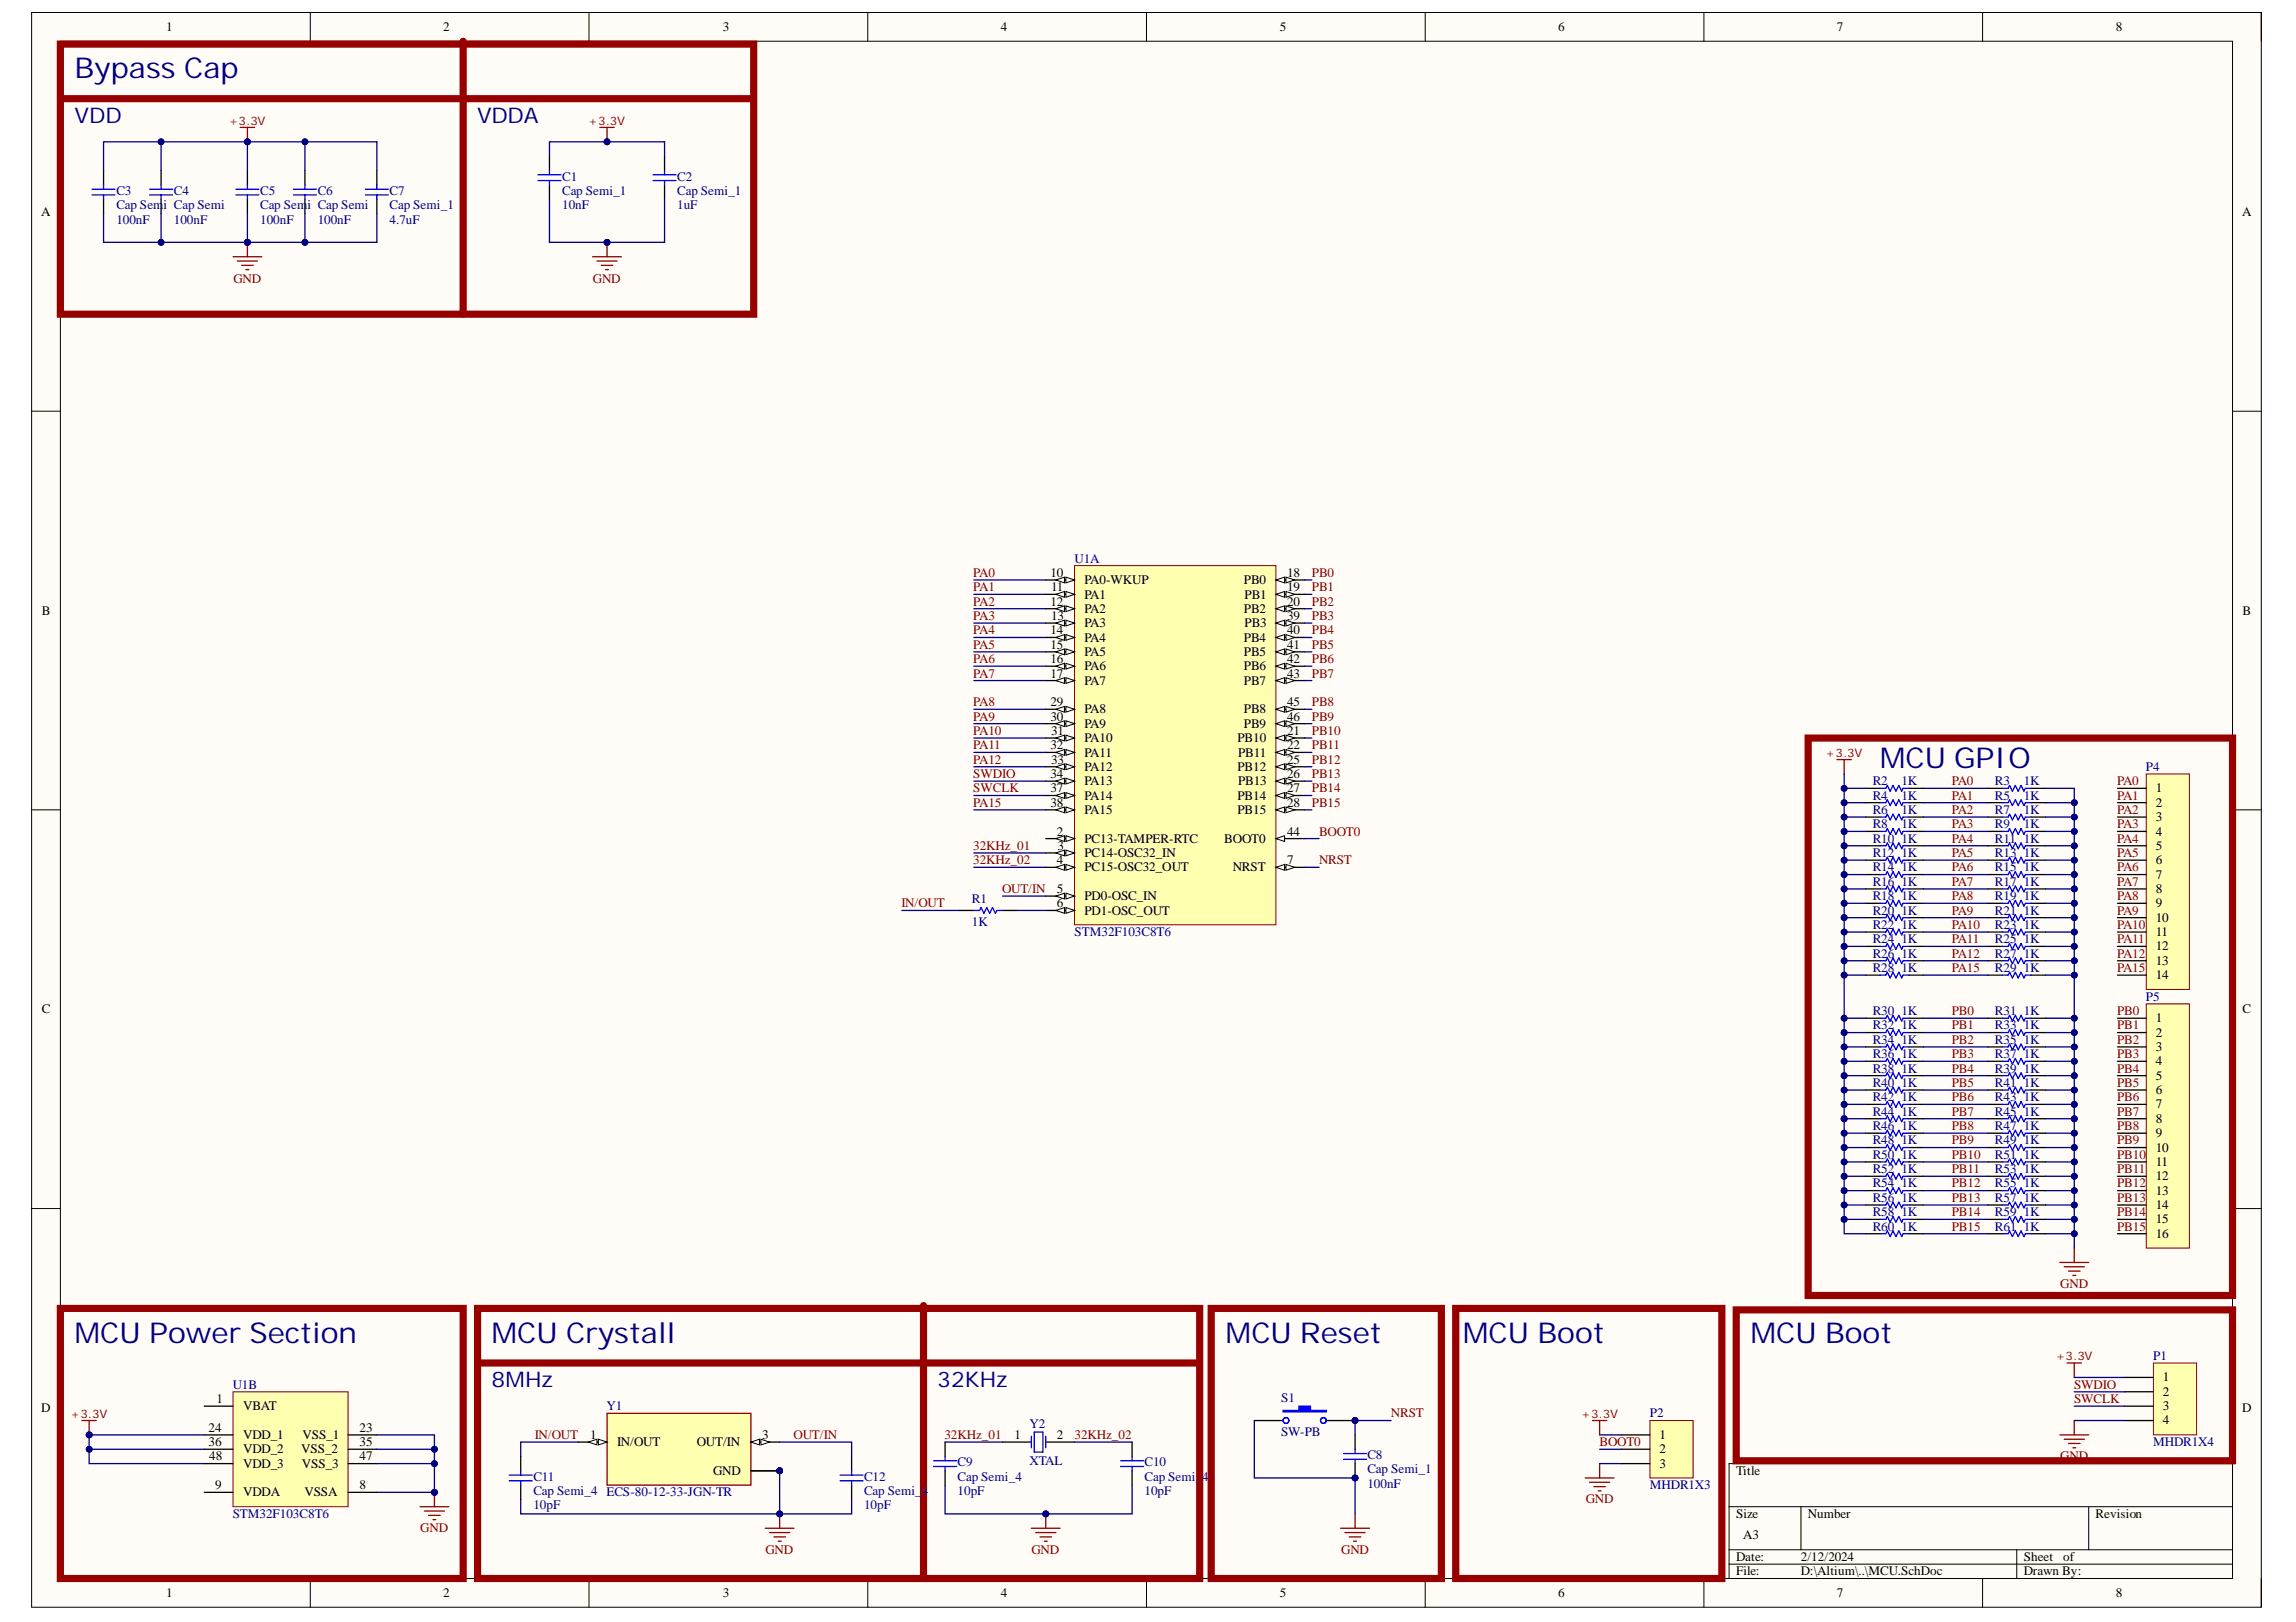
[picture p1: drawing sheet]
<svg xmlns="http://www.w3.org/2000/svg" width="297mm" height="210mm" viewBox="0 0 297 210" stroke-linecap="round" stroke-linejoin="round" font-family="sans-serif">
<defs><g id="words">
<g font-size="3.7" fill="#000080">
<text x="9.6" y="10.1">Bypass Cap</text>
<text x="243.2" y="99.3">MCU GPIO</text>
<text x="9.6" y="173.8">MCU Power Section</text>
<text x="63.6" y="173.8">MCU Crystall</text>
<text x="158.6" y="173.8">MCU Reset</text>
<text x="189.3" y="173.8">MCU Boot</text>
<text x="226.5" y="173.8">MCU Boot</text>
</g>
<g font-size="2.8" fill="#000080">
<text x="9.6" y="15.9">VDD</text>
<text x="61.7" y="15.9">VDDA</text>
<text x="63.6" y="179.5">8MHz</text>
<text x="121.3" y="179.5">32KHz</text>
</g>
<g font-size="1.7">
<text x="21.5" y="4">1</text>
<text x="57.3" y="4">2</text>
<text x="93.5" y="4">3</text>
<text x="129.5" y="4">4</text>
<text x="165.6" y="4">5</text>
<text x="201.6" y="4">6</text>
<text x="237.6" y="4">7</text>
<text x="273.7" y="4">8</text>
<text x="5.3" y="28">A</text>
<text x="290.1" y="28">A</text>
<text x="135.9" y="74.7">10</text>
<text x="136" y="76.5">11</text>
<text x="140.3" y="75.6">PA0-WKUP</text>
<text x="140.3" y="77.5">PA1</text>
<text x="160.9" y="75.6">PB0</text>
<text x="161" y="77.5">PB1</text>
<text x="166.5" y="74.7">18</text>
<text x="166.5" y="76.5">19</text>
<text x="5.4" y="79.6">B</text>
<text x="135.9" y="78.4">12</text>
<text x="135.9" y="82.1">14</text>
<text x="135.9" y="84">15</text>
<text x="136" y="80.3">13</text>
<text x="140.3" y="79.3">PA2</text>
<text x="140.3" y="81.2">PA3</text>
<text x="140.3" y="83">PA4</text>
<text x="160.9" y="79.3">PB2</text>
<text x="160.9" y="83">PB4</text>
<text x="161" y="81.2">PB3</text>
<text x="166.5" y="78.4">20</text>
<text x="166.5" y="80.3">39</text>
<text x="166.5" y="82.1">40</text>
<text x="166.5" y="84">41</text>
<text x="290.1" y="79.6">B</text>
<text x="135.9" y="85.8">16</text>
<text x="135.9" y="87.7">17</text>
<text x="140.3" y="84.9">PA5</text>
<text x="140.3" y="86.8">PA6</text>
<text x="140.3" y="88.6">PA7</text>
<text x="160.9" y="84.9">PB5</text>
<text x="160.9" y="86.8">PB6</text>
<text x="160.9" y="88.6">PB7</text>
<text x="166.5" y="85.8">42</text>
<text x="166.5" y="87.7">43</text>
<text x="135.9" y="91.4">29</text>
<text x="135.9" y="93.3">30</text>
<text x="136" y="95.1">31</text>
<text x="140.3" y="92.3">PA8</text>
<text x="140.3" y="94.2">PA9</text>
<text x="160.9" y="92.3">PB8</text>
<text x="160.9" y="94.2">PB9</text>
<text x="166.5" y="95.1">21</text>
<text x="166.5" y="91.4">45</text>
<text x="166.5" y="93.3">46</text>
<text x="135.9" y="97">32</text>
<text x="135.9" y="100.7">34</text>
<text x="136" y="98.8">33</text>
<text x="140.3" y="96.1">PA10</text>
<text x="140.3" y="97.9">PA11</text>
<text x="140.3" y="99.8">PA12</text>
<text x="140.3" y="101.6">PA13</text>
<text x="160.1" y="96.1">PB10</text>
<text x="160.1" y="99.8">PB12</text>
<text x="160.2" y="97.9">PB11</text>
<text x="160.2" y="101.6">PB13</text>
<text x="166.5" y="97">22</text>
<text x="166.5" y="98.8">25</text>
<text x="166.5" y="100.7">26</text>
<text x="135.9" y="102.6">37</text>
<text x="135.9" y="104.4">38</text>
<text x="140.3" y="103.5">PA14</text>
<text x="140.3" y="105.3">PA15</text>
<text x="160.1" y="103.5">PB14</text>
<text x="160.1" y="105.3">PB15</text>
<text x="166.5" y="102.6">27</text>
<text x="166.5" y="104.4">28</text>
<text x="278.9" y="102.6">1</text>
<text x="278.9" y="104.4">2</text>
<text x="278.9" y="106.3">3</text>
<text x="136.7" y="108.1">2</text>
<text x="136.7" y="111.8">4</text>
<text x="136.8" y="110">3</text>
<text x="140.3" y="109.1">PC13-TAMPER-RTC</text>
<text x="140.3" y="110.9">PC14-OSC32_IN</text>
<text x="140.3" y="112.8">PC15-OSC32_OUT</text>
<text x="158.4" y="109.1">BOOT0</text>
<text x="159.5" y="112.8">NRST</text>
<text x="166.5" y="108.1">44</text>
<text x="166.5" y="111.8">7</text>
<text x="278.9" y="108.1">4</text>
<text x="278.9" y="110">5</text>
<text x="278.9" y="111.8">6</text>
<text x="278.9" y="113.7">7</text>
<text x="136.7" y="115.6">5</text>
<text x="136.7" y="117.4">6</text>
<text x="140.3" y="116.5">PD0-OSC_IN</text>
<text x="140.3" y="118.4">PD1-OSC_OUT</text>
<text x="278.9" y="115.6">8</text>
<text x="278.9" y="117.4">9</text>
<text x="278.9" y="119.3">10</text>
<text x="278.9" y="121.1">11</text>
<text x="278.9" y="123">12</text>
<text x="278.9" y="124.9">13</text>
<text x="5.4" y="131.1">C</text>
<text x="278.9" y="126.7">14</text>
<text x="290.1" y="131.1">C</text>
<text x="278.9" y="132.3">1</text>
<text x="278.9" y="134.2">2</text>
<text x="278.9" y="136">3</text>
<text x="278.9" y="137.9">4</text>
<text x="278.9" y="139.7">5</text>
<text x="278.9" y="141.6">6</text>
<text x="278.9" y="143.4">7</text>
<text x="278.9" y="145.3">8</text>
<text x="278.9" y="147.2">9</text>
<text x="278.9" y="149">10</text>
<text x="278.9" y="150.9">11</text>
<text x="278.9" y="152.7">12</text>
<text x="278.9" y="154.6">13</text>
<text x="278.9" y="156.5">14</text>
<text x="278.9" y="158.3">15</text>
<text x="278.9" y="160.2">16</text>
<text x="279.8" y="178.8">1</text>
<text x="5.3" y="182.7">D</text>
<text x="27" y="185.3">24</text>
<text x="28" y="181.5">1</text>
<text x="31.5" y="182.5">VBAT</text>
<text x="46.5" y="185.3">23</text>
<text x="279.8" y="180.6">2</text>
<text x="279.8" y="182.5">3</text>
<text x="279.8" y="184.3">4</text>
<text x="290.1" y="182.7">D</text>
<text x="27" y="187.1">36</text>
<text x="27.1" y="189">48</text>
<text x="31.5" y="186.2">VDD_1</text>
<text x="31.5" y="188.1">VDD_2</text>
<text x="31.5" y="189.9">VDD_3</text>
<text x="39" y="188.1">VSS_2</text>
<text x="39.1" y="189.9">VSS_3</text>
<text x="39.2" y="186.2">VSS_1</text>
<text x="46.5" y="187.1">35</text>
<text x="46.5" y="189">47</text>
<text x="76.4" y="186.2">1</text>
<text x="79.8" y="187.1">IN/OUT</text>
<text x="90.1" y="187.1">OUT/IN</text>
<text x="92.3" y="190.8">GND</text>
<text x="98.6" y="186.2">3</text>
<text x="131.2" y="186.2">1</text>
<text x="136.7" y="186.2">2</text>
<text x="214.7" y="186.2">1</text>
<text x="214.7" y="188.1">2</text>
<text x="214.7" y="189.9">3</text>
<text x="224.6" y="190.8">Title</text>
<text x="27.8" y="192.7">9</text>
<text x="31.5" y="193.6">VDDA</text>
<text x="39.4" y="193.6">VSSA</text>
<text x="46.5" y="192.7">8</text>
<text x="224.6" y="196.4">Size</text>
<text x="233.9" y="196.4">Number</text>
<text x="271.1" y="196.4">Revision</text>
<text x="224.6" y="202">Date:</text>
<text x="224.6" y="203.9">File:</text>
<text x="225.5" y="199.2">A3</text>
<text x="233" y="202">2/12/2024</text>
<text x="233" y="203.9">D:\Altium\..\MCU.SchDoc</text>
<text x="261.8" y="202">Sheet</text>
<text x="261.8" y="203.9">Drawn By:</text>
<text x="266.9" y="202">of</text>
<text x="21.5" y="206.6">1</text>
<text x="57.3" y="206.6">2</text>
<text x="93.5" y="206.6">3</text>
<text x="129.5" y="206.6">4</text>
<text x="165.6" y="206.6">5</text>
<text x="201.6" y="206.6">6</text>
<text x="237.6" y="206.6">7</text>
<text x="273.7" y="206.6">8</text>
</g>
<g font-size="1.7" fill="#000080">
<text x="72.7" y="23.4">C1</text>
<text x="87.6" y="23.4">C2</text>
<text x="15.1" y="29">100nF</text>
<text x="15.1" y="25.3">C3</text>
<text x="15.1" y="27.1">Cap Semi Cap Semi</text>
<text x="22.5" y="29">100nF</text>
<text x="22.5" y="25.3">C4</text>
<text x="33.7" y="29">100nF</text>
<text x="33.7" y="25.3">C5</text>
<text x="33.7" y="27.1">Cap Semi Cap Semi</text>
<text x="41.1" y="29">100nF</text>
<text x="41.1" y="25.3">C6</text>
<text x="50.4" y="29">4.7uF</text>
<text x="50.4" y="25.3">C7</text>
<text x="50.4" y="27.1">Cap Semi_1</text>
<text x="72.7" y="27.1">10nF</text>
<text x="72.7" y="25.3">Cap Semi_1</text>
<text x="87.6" y="27.1">1uF</text>
<text x="87.6" y="25.3">Cap Semi_1</text>
<text x="139" y="72.8">U1A</text>
<text x="242.3" y="101.6">R2</text>
<text x="246" y="101.6">1K</text>
<text x="258.1" y="101.6">R3</text>
<text x="261.8" y="101.6">1K</text>
<text x="277.6" y="99.8">P4</text>
<text x="242.3" y="103.5">R4</text>
<text x="242.3" y="105.3">R6</text>
<text x="242.3" y="107.2">R8</text>
<text x="246" y="103.5">1K</text>
<text x="246" y="105.3">1K</text>
<text x="246" y="107.2">1K</text>
<text x="258.1" y="103.5">R5</text>
<text x="258.1" y="105.3">R7</text>
<text x="258.1" y="107.2">R9</text>
<text x="261.8" y="103.5">1K</text>
<text x="261.8" y="105.3">1K</text>
<text x="261.8" y="107.2">1K</text>
<text x="242.3" y="109.1">R10</text>
<text x="242.3" y="110.9">R12</text>
<text x="242.3" y="112.8">R14</text>
<text x="246" y="109.1">1K</text>
<text x="246" y="110.9">1K</text>
<text x="246" y="112.8">1K</text>
<text x="258.1" y="109.1">R11</text>
<text x="258.1" y="110.9">R13</text>
<text x="258.1" y="112.8">R15</text>
<text x="261.8" y="109.1">1K</text>
<text x="261.8" y="110.9">1K</text>
<text x="261.8" y="112.8">1K</text>
<text x="125.7" y="119.9">1K</text>
<text x="125.7" y="116.8">R1</text>
<text x="242.3" y="114.6">R16</text>
<text x="242.3" y="116.5">R18</text>
<text x="242.3" y="118.4">R20</text>
<text x="246" y="114.6">1K</text>
<text x="246" y="116.5">1K</text>
<text x="246" y="118.4">1K</text>
<text x="258.1" y="114.6">R17</text>
<text x="258.1" y="116.5">R19</text>
<text x="258.1" y="118.4">R21</text>
<text x="261.8" y="114.6">1K</text>
<text x="261.8" y="116.5">1K</text>
<text x="261.8" y="118.4">1K</text>
<text x="139" y="121.1">STM32F103C8T6</text>
<text x="242.3" y="120.2">R22</text>
<text x="242.3" y="122.1">R24</text>
<text x="242.3" y="123.9">R26</text>
<text x="242.3" y="125.8">R28</text>
<text x="246" y="120.2">1K</text>
<text x="246" y="122.1">1K</text>
<text x="246" y="123.9">1K</text>
<text x="246" y="125.8">1K</text>
<text x="258.1" y="120.2">R23</text>
<text x="258.1" y="122.1">R25</text>
<text x="258.1" y="123.9">R27</text>
<text x="258.1" y="125.8">R29</text>
<text x="261.8" y="120.2">1K</text>
<text x="261.8" y="122.1">1K</text>
<text x="261.8" y="123.9">1K</text>
<text x="261.8" y="125.8">1K</text>
<text x="242.3" y="131.4">R30</text>
<text x="246" y="131.4">1K</text>
<text x="258.1" y="131.4">R31</text>
<text x="261.8" y="131.4">1K</text>
<text x="277.6" y="129.5">P5</text>
<text x="242.3" y="133.2">R32</text>
<text x="242.3" y="135.1">R34</text>
<text x="242.3" y="136.9">R36</text>
<text x="246" y="133.2">1K</text>
<text x="246" y="135.1">1K</text>
<text x="246" y="136.9">1K</text>
<text x="258.1" y="133.2">R33</text>
<text x="258.1" y="135.1">R35</text>
<text x="258.1" y="136.9">R37</text>
<text x="261.8" y="133.2">1K</text>
<text x="261.8" y="135.1">1K</text>
<text x="261.8" y="136.9">1K</text>
<text x="242.3" y="138.8">R38</text>
<text x="242.3" y="140.7">R40</text>
<text x="242.3" y="142.5">R42</text>
<text x="246" y="138.8">1K</text>
<text x="246" y="140.7">1K</text>
<text x="246" y="142.5">1K</text>
<text x="258.1" y="138.8">R39</text>
<text x="258.1" y="140.7">R41</text>
<text x="258.1" y="142.5">R43</text>
<text x="261.8" y="138.8">1K</text>
<text x="261.8" y="140.7">1K</text>
<text x="261.8" y="142.5">1K</text>
<text x="242.3" y="144.4">R44</text>
<text x="242.3" y="146.2">R46</text>
<text x="242.3" y="148.1">R48</text>
<text x="242.3" y="150">R50</text>
<text x="246" y="144.4">1K</text>
<text x="246" y="146.2">1K</text>
<text x="246" y="148.1">1K</text>
<text x="246" y="150">1K</text>
<text x="258.1" y="144.4">R45</text>
<text x="258.1" y="146.2">R47</text>
<text x="258.1" y="148.1">R49</text>
<text x="258.1" y="150">R51</text>
<text x="261.8" y="144.4">1K</text>
<text x="261.8" y="146.2">1K</text>
<text x="261.8" y="148.1">1K</text>
<text x="261.8" y="150">1K</text>
<text x="242.3" y="151.8">R52</text>
<text x="242.3" y="153.7">R54</text>
<text x="242.3" y="155.5">R56</text>
<text x="246" y="151.8">1K</text>
<text x="246" y="153.7">1K</text>
<text x="246" y="155.5">1K</text>
<text x="258.1" y="151.8">R53</text>
<text x="258.1" y="153.7">R55</text>
<text x="258.1" y="155.5">R57</text>
<text x="261.8" y="151.8">1K</text>
<text x="261.8" y="153.7">1K</text>
<text x="261.8" y="155.5">1K</text>
<text x="242.3" y="157.4">R58</text>
<text x="242.3" y="159.2">R60</text>
<text x="246" y="157.4">1K</text>
<text x="246" y="159.2">1K</text>
<text x="258.1" y="157.4">R59</text>
<text x="258.1" y="159.2">R61</text>
<text x="261.8" y="157.4">1K</text>
<text x="261.8" y="159.2">1K</text>
<text x="30.1" y="179.7">U1B</text>
<text x="278.6" y="176">P1</text>
<text x="78.5" y="182.5">Y1</text>
<text x="133.2" y="184.8">Y2</text>
<text x="165.7" y="181.4">S1</text>
<text x="165.7" y="185.9">SW-PB</text>
<text x="213.4" y="183.4">P2</text>
<text x="69" y="191.6">C11</text>
<text x="111.8" y="191.6">C12</text>
<text x="123.9" y="189.7">C9</text>
<text x="123.9" y="191.6">Cap Semi_4</text>
<text x="133.2" y="189.6">XTAL</text>
<text x="148.1" y="189.7">C10</text>
<text x="148.1" y="191.6">Cap Semi_4</text>
<text x="176.9" y="188.8">C8</text>
<text x="176.9" y="190.7">Cap Semi_1</text>
<text x="278.6" y="187.1">MHDR1X4</text>
<text x="30.1" y="196.4">STM32F103C8T6</text>
<text x="69" y="195.3">10pF</text>
<text x="69" y="193.5">Cap Semi_4 ECS-80-12-33-JGN-TR</text>
<text x="111.8" y="195.3">10pF</text>
<text x="111.8" y="193.5">Cap Semi_4</text>
<text x="123.9" y="193.5">10pF</text>
<text x="148.1" y="193.5">10pF</text>
<text x="176.9" y="192.5">100nF</text>
<text x="213.4" y="192.7">MHDR1X3</text>
</g>
<g font-size="1.7" fill="#800000">
<text x="30.2" y="36.6">GND</text>
<text x="76.7" y="36.6">GND</text>
<text x="125.9" y="74.7">PA0</text>
<text x="125.9" y="76.5">PA1</text>
<text x="169.7" y="74.7">PB0</text>
<text x="169.7" y="76.5">PB1</text>
<text x="125.9" y="78.4">PA2</text>
<text x="125.9" y="80.3">PA3</text>
<text x="125.9" y="82.1">PA4</text>
<text x="125.9" y="84">PA5</text>
<text x="169.7" y="78.4">PB2</text>
<text x="169.7" y="80.3">PB3</text>
<text x="169.7" y="82.1">PB4</text>
<text x="169.7" y="84">PB5</text>
<text x="125.9" y="85.8">PA6</text>
<text x="125.9" y="87.7">PA7</text>
<text x="169.7" y="85.8">PB6</text>
<text x="169.7" y="87.7">PB7</text>
<text x="125.9" y="91.4">PA8</text>
<text x="125.9" y="93.3">PA9</text>
<text x="125.9" y="95.1">PA10</text>
<text x="169.7" y="91.4">PB8</text>
<text x="169.7" y="93.3">PB9</text>
<text x="169.7" y="95.1">PB10</text>
<text x="125.9" y="100.7">SWDIO</text>
<text x="125.9" y="97">PA11</text>
<text x="125.9" y="98.8">PA12</text>
<text x="169.7" y="97">PB11</text>
<text x="169.7" y="98.8">PB12</text>
<text x="169.7" y="100.7">PB13</text>
<text x="252.5" y="101.6">PA0</text>
<text x="273.9" y="101.6">PA0</text>
<text x="125.9" y="102.6">SWCLK</text>
<text x="125.9" y="104.4">PA15</text>
<text x="169.7" y="102.6">PB14</text>
<text x="169.7" y="104.4">PB15</text>
<text x="252.5" y="103.5">PA1</text>
<text x="252.5" y="105.3">PA2</text>
<text x="252.5" y="107.2">PA3</text>
<text x="273.9" y="103.5">PA1</text>
<text x="273.9" y="105.3">PA2</text>
<text x="273.9" y="107.2">PA3</text>
<text x="125.9" y="110">32KHz_01</text>
<text x="125.9" y="111.8">32KHz_02</text>
<text x="170.6" y="111.8">NRST</text>
<text x="170.6" y="108.1">BOOT0</text>
<text x="252.5" y="109.1">PA4</text>
<text x="252.5" y="110.9">PA5</text>
<text x="252.5" y="112.8">PA6</text>
<text x="273.9" y="109.1">PA4</text>
<text x="273.9" y="110.9">PA5</text>
<text x="273.9" y="112.8">PA6</text>
<text x="116.6" y="117.4">IN/OUT</text>
<text x="129.6" y="115.6">OUT/IN</text>
<text x="252.5" y="114.6">PA7</text>
<text x="252.5" y="116.5">PA8</text>
<text x="252.5" y="118.4">PA9</text>
<text x="273.9" y="114.6">PA7</text>
<text x="273.9" y="116.5">PA8</text>
<text x="273.9" y="118.4">PA9</text>
<text x="252.5" y="120.2">PA10</text>
<text x="252.5" y="122.1">PA11</text>
<text x="252.5" y="123.9">PA12</text>
<text x="252.5" y="125.8">PA15</text>
<text x="273.9" y="120.2">PA10</text>
<text x="273.9" y="122.1">PA11</text>
<text x="273.9" y="123.9">PA12</text>
<text x="273.9" y="125.8">PA15</text>
<text x="252.5" y="131.4">PB0</text>
<text x="273.9" y="131.4">PB0</text>
<text x="252.5" y="133.2">PB1</text>
<text x="252.5" y="135.1">PB2</text>
<text x="252.5" y="136.9">PB3</text>
<text x="273.9" y="133.2">PB1</text>
<text x="273.9" y="135.1">PB2</text>
<text x="273.9" y="136.9">PB3</text>
<text x="252.5" y="138.8">PB4</text>
<text x="252.5" y="140.7">PB5</text>
<text x="252.5" y="142.5">PB6</text>
<text x="273.9" y="138.8">PB4</text>
<text x="273.9" y="140.7">PB5</text>
<text x="273.9" y="142.5">PB6</text>
<text x="252.5" y="144.4">PB7</text>
<text x="252.5" y="146.2">PB8</text>
<text x="252.5" y="148.1">PB9</text>
<text x="252.5" y="150">PB10</text>
<text x="273.9" y="144.4">PB7</text>
<text x="273.9" y="146.2">PB8</text>
<text x="273.9" y="148.1">PB9</text>
<text x="273.9" y="150">PB10</text>
<text x="252.5" y="151.8">PB11</text>
<text x="252.5" y="153.7">PB12</text>
<text x="252.5" y="155.5">PB13</text>
<text x="273.9" y="151.8">PB11</text>
<text x="273.9" y="153.7">PB12</text>
<text x="273.9" y="155.5">PB13</text>
<text x="252.5" y="157.4">PB14</text>
<text x="252.5" y="159.2">PB15</text>
<text x="273.9" y="157.4">PB14</text>
<text x="273.9" y="159.2">PB15</text>
<text x="266.5" y="166.7">GND</text>
<text x="268.3" y="179.7">SWDIO</text>
<text x="180" y="183.4">NRST</text>
<text x="268.3" y="181.5">SWCLK</text>
<text x="69.2" y="186.2">IN/OUT</text>
<text x="102.7" y="186.2">OUT/IN</text>
<text x="122.2" y="186.2">32KHz_01</text>
<text x="139" y="186.2">32KHz_02</text>
<text x="206.9" y="187.1">BOOT0</text>
<text x="266.5" y="189">GND</text>
<text x="205.2" y="194.6">GND</text>
<text x="54.4" y="198.3">GND</text>
<text x="99" y="201.1">GND</text>
<text x="133.4" y="201.1">GND</text>
<text x="173.5" y="201.1">GND</text>
</g>
<g font-size="1.5" fill="#800000">
<text x="29.6" y="16.1">+3.3V</text>
<text x="76.1" y="16.1">+3.3V</text>
<text x="236.2" y="98">+3.3V</text>
<text x="266" y="176.1">+3.3V</text>
<text x="9.1" y="183.5">+3.3V</text>
<text x="204.6" y="183.5">+3.3V</text>
</g>
</g></defs>
<path d="M4.1 1.6h288.4v206.4h-288.4z" fill-rule="evenodd" fill="#fffcf8"/>
<path d="M4.1 1.6h288.4v206.4h-288.4z" fill="none" stroke="#000" stroke-width=".13"/>
<path d="M7.8 5.3h281v199h-281z" fill-rule="evenodd" fill="#fffcf8"/>
<g fill="none" stroke="#000" stroke-width=".13">
<path d="M4.1 1.6h3.7M7.8 5.3h281v199h-281zM40.1 1.6v3.7M76.2 1.6v3.7M112.3 1.6v3.7M148.3 1.6v3.7M184.4 1.6v3.7M220.4 1.6v3.7M256.5 1.6v3.7M288.8 1.6h3.7v3.7M4.1 53.2h3.7M288.8 53.2h3.7"/>
<path d="M4.1 104.8h3.7M288.8 104.8h3.7M4.1 156.4h3.7M288.8 156.4h3.7M223.7 195h65.1M233 195v5.6M270.2 195v5.6M288.8 189.4h-65.1v14.9M40.1 204.3v3.7M76.2 204.3v3.7M112.3 204.3v3.7M148.3 204.3v3.7"/>
<path d="M184.4 204.3v3.7M220.4 204.3v3.7M223.7 200.6h65.1M223.7 202.4h65.1M256.5 204.3v3.7M260.9 200.6v3.7M292.5 204.3v3.7"/>
</g>
<path d="M7.8 5.7h89.7v35h-89.7z" fill="none" stroke="#980000" stroke-width=".93"/>
<path d="M31.1 16.5h1.8M32 16.5v1.9" fill="none" stroke="#800000" stroke-width=".17"/>
<circle cx="32" cy="18.3" r=".37" fill="#000080"/>
<circle cx="32" cy="18.3" r=".37" fill="none" stroke="#000080" stroke-width=".13"/>
<path d="M30.1 33.2h3.8M30.7 33.8h2.6M31.3 34.3h1.5M31.8 34.9h.4M32 31.4v1.8" fill="none" stroke="#800000" stroke-width=".17"/>
<circle cx="32" cy="31.4" r=".37" fill="#000080"/>
<circle cx="32" cy="31.4" r=".37" fill="none" stroke="#000080" stroke-width=".13"/>
<path d="M10.6 183.8h1.9M11.5 183.8v1.9" fill="none" stroke="#800000" stroke-width=".17"/>
<circle cx="11.5" cy="185.7" r=".37" fill="#000080"/>
<circle cx="11.5" cy="185.7" r=".37" fill="none" stroke="#000080" stroke-width=".13"/>
<path d="M77.6 16.5h1.9M78.5 16.5v1.9" fill="none" stroke="#800000" stroke-width=".17"/>
<circle cx="78.5" cy="18.3" r=".37" fill="#000080"/>
<circle cx="78.5" cy="18.3" r=".37" fill="none" stroke="#000080" stroke-width=".13"/>
<path d="M76.7 33.2h3.7M77.2 33.8h2.6M77.8 34.3h1.5M78.3 34.9h.4M78.5 31.4v1.8" fill="none" stroke="#800000" stroke-width=".17"/>
<circle cx="78.5" cy="31.4" r=".37" fill="#000080"/>
<circle cx="78.5" cy="31.4" r=".37" fill="none" stroke="#000080" stroke-width=".13"/>
<path d="M7.8 12.8h89.3M59.9 5.3v35.4" fill="none" stroke="#980000" stroke-width=".93"/>
<path d="M54.3 195h3.8M54.9 195.5h2.6M55.5 196.1h1.4M56 196.7h.4M56.2 193.1v1.9" fill="none" stroke="#800000" stroke-width=".17"/>
<circle cx="56.2" cy="193.1" r=".37" fill="#000080"/>
<circle cx="56.2" cy="193.1" r=".37" fill="none" stroke="#000080" stroke-width=".13"/>
<path d="M7.8 169.3h52.1v35h-52.1zM61.8 169.3h93.4v35h-93.4zM61.8 176.4h93M119.5 169v35.3" fill="none" stroke="#980000" stroke-width=".93"/>
<path d="M99 197.8h3.7M99.6 198.3h2.6M100.1 198.9h1.5M100.7 199.4h.4M100.9 195.9v1.9" fill="none" stroke="#800000" stroke-width=".17"/>
<circle cx="100.9" cy="195.9" r=".37" fill="#000080"/>
<circle cx="100.9" cy="195.9" r=".37" fill="none" stroke="#000080" stroke-width=".13"/>
<path d="M133.4 197.8h3.8M134 198.3h2.6M134.6 198.9h1.4M135.1 199.4h.4M135.3 195.9v1.9" fill="none" stroke="#800000" stroke-width=".17"/>
<circle cx="135.3" cy="195.9" r=".37" fill="#000080"/>
<circle cx="135.3" cy="195.9" r=".37" fill="none" stroke="#000080" stroke-width=".13"/>
<g fill="none" stroke="#800000" stroke-width=".17">
<path d="M267.4 176.4h1.9M268.4 176.4v1.9M173.4 197.8h3.8M174 198.3h2.6M174.6 198.9h1.5M175.1 199.4h.4M175.3 195.9v1.9M205.1 191.3h3.7M205.6 191.8h2.6M206 183.8h1.9M206.2 192.4h1.5M206.8 192.9h.3"/>
<path d="M206.9 183.8v1.9M206.9 189.4v1.9M266.5 185.7h3.7M267.1 186.2h2.6M267.6 186.8h1.5M268.2 187.4h.3M268.4 183.8v1.9"/>
</g>
<path d="M156.7 169.3h29.8v35h-29.8zM188.3 169.3h34.5v35h-34.5zM224.6 169.5h64.2v19.5h-64.2z" fill="none" stroke="#980000" stroke-width=".93"/>
<g fill="none" stroke="#000" stroke-width=".17">
<path d="M13.4 22.1v1.8M13.4 25.8v1.8M20.8 22.1v1.8M20.8 25.8v1.8M32 22.1v1.8M32 25.8v1.8M39.4 22.1v1.8M39.4 25.8v1.8M48.8 22.1v1.8M48.8 25.8v1.8M71.1 20.2v1.9M71.1 23.9v1.9"/>
<path d="M86 20.2v1.9M86 23.9v1.9"/>
</g>
<g fill="none" stroke="#00f" stroke-width=".17">
<path d="M11.9 24.5h3M11.9 25.2h3M13.4 23.9v.6M13.4 25.2v.6M19.3 24.5h3M19.3 25.2h3M20.8 23.9v.6M20.8 25.2v.6M30.5 24.5h3M30.5 25.2h3M32 23.9v.6M32 25.2v.6"/>
<path d="M38 24.5h2.9M38 25.2h2.9M39.4 23.9v.6M39.4 25.2v.6M47.3 24.5h2.9M47.3 25.2h2.9M48.8 23.9v.6M48.8 25.2v.6M69.6 22.6h3M69.6 23.4h3M71.1 22.1v.5M71.1 23.4v.5"/>
<path d="M84.5 22.6h3M84.5 23.4h3M86 22.1v.5M86 23.4v.5"/>
</g>
<path d="M139 73.2h26.1v46.5h-26.1z" fill-rule="evenodd" fill="#ffffb0"/>
<path d="M139 73.2h26.1v46.5h-26.1z" fill="none" stroke="#800000" stroke-width=".13"/>
<path d="M165.1 108.5h3.7" fill="none" stroke="#000" stroke-width=".17"/>
<path d="M165.1 108.5l1.1-.3v.7z" fill="#f8fcff"/>
<path d="M165.1 108.5l1.1-.3v.7z" fill="none" stroke="#000" stroke-width=".13"/>
<path d="M165.1 112.2h3.7" fill="none" stroke="#000" stroke-width=".17"/>
<path d="M165.1 112.2l1.1-.3v.7z" fill="#f8fcff"/>
<path d="M165.1 112.2l1.1-.3v.7z" fill="none" stroke="#000" stroke-width=".13"/>
<path d="M166.4 111.9l1.1 .3-1.1 .4z" fill="#f8fcff"/>
<path d="M166.4 111.9l1.1 .3-1.1 .4z" fill="none" stroke="#000" stroke-width=".13"/>
<path d="M135.3 75.1h3.7" fill="none" stroke="#000" stroke-width=".17"/>
<path d="M137.9 74.7l1.1 .4-1.1 .3z" fill="#f8fcff"/>
<path d="M137.9 74.7l1.1 .4-1.1 .3z" fill="none" stroke="#000" stroke-width=".13"/>
<path d="M136.6 75.1l1.1-.4v.7z" fill="#f8fcff"/>
<path d="M136.6 75.1l1.1-.4v.7z" fill="none" stroke="#000" stroke-width=".13"/>
<path d="M135.3 76.9h3.7" fill="none" stroke="#000" stroke-width=".17"/>
<path d="M137.9 76.5l1.1 .4-1.1 .4z" fill="#f8fcff"/>
<path d="M137.9 76.5l1.1 .4-1.1 .4z" fill="none" stroke="#000" stroke-width=".13"/>
<path d="M136.6 76.9l1.1-.4v.8z" fill="#f8fcff"/>
<path d="M136.6 76.9l1.1-.4v.8z" fill="none" stroke="#000" stroke-width=".13"/>
<path d="M135.3 95.5h3.7" fill="none" stroke="#000" stroke-width=".17"/>
<path d="M137.9 95.1l1.1 .4-1.1 .4z" fill="#f8fcff"/>
<path d="M137.9 95.1l1.1 .4-1.1 .4z" fill="none" stroke="#000" stroke-width=".13"/>
<path d="M136.6 95.5l1.1-.4v.8z" fill="#f8fcff"/>
<path d="M136.6 95.5l1.1-.4v.8z" fill="none" stroke="#000" stroke-width=".13"/>
<path d="M135.3 97.4h3.7" fill="none" stroke="#000" stroke-width=".17"/>
<path d="M137.9 97l1.1 .4-1.1 .3z" fill="#f8fcff"/>
<path d="M137.9 97l1.1 .4-1.1 .3z" fill="none" stroke="#000" stroke-width=".13"/>
<path d="M136.6 97.4l1.1-.4v.7z" fill="#f8fcff"/>
<path d="M136.6 97.4l1.1-.4v.7z" fill="none" stroke="#000" stroke-width=".13"/>
<path d="M135.3 99.2h3.7" fill="none" stroke="#000" stroke-width=".17"/>
<path d="M137.9 98.9l1.1 .3-1.1 .4z" fill="#f8fcff"/>
<path d="M137.9 98.9l1.1 .3-1.1 .4z" fill="none" stroke="#000" stroke-width=".13"/>
<path d="M136.6 99.2l1.1-.3v.7z" fill="#f8fcff"/>
<path d="M136.6 99.2l1.1-.3v.7z" fill="none" stroke="#000" stroke-width=".13"/>
<path d="M135.3 101.1h3.7" fill="none" stroke="#000" stroke-width=".17"/>
<path d="M137.9 100.7l1.1 .4-1.1 .4z" fill="#f8fcff"/>
<path d="M137.9 100.7l1.1 .4-1.1 .4z" fill="none" stroke="#000" stroke-width=".13"/>
<path d="M136.6 101.1l1.1-.4v.8z" fill="#f8fcff"/>
<path d="M136.6 101.1l1.1-.4v.8z" fill="none" stroke="#000" stroke-width=".13"/>
<path d="M135.3 102.9h3.7" fill="none" stroke="#000" stroke-width=".17"/>
<path d="M137.9 102.6l1.1 .3-1.1 .4z" fill="#f8fcff"/>
<path d="M137.9 102.6l1.1 .3-1.1 .4z" fill="none" stroke="#000" stroke-width=".13"/>
<path d="M136.6 102.9l1.1-.3v.7z" fill="#f8fcff"/>
<path d="M136.6 102.9l1.1-.3v.7z" fill="none" stroke="#000" stroke-width=".13"/>
<path d="M135.3 104.8h3.7" fill="none" stroke="#000" stroke-width=".17"/>
<path d="M137.9 104.4l1.1 .4-1.1 .4z" fill="#f8fcff"/>
<path d="M137.9 104.4l1.1 .4-1.1 .4z" fill="none" stroke="#000" stroke-width=".13"/>
<path d="M136.6 104.8l1.1-.4v.8z" fill="#f8fcff"/>
<path d="M136.6 104.8l1.1-.4v.8z" fill="none" stroke="#000" stroke-width=".13"/>
<path d="M135.3 78.8h3.7" fill="none" stroke="#000" stroke-width=".17"/>
<path d="M137.9 78.4l1.1 .4-1.1 .3z" fill="#f8fcff"/>
<path d="M137.9 78.4l1.1 .4-1.1 .3z" fill="none" stroke="#000" stroke-width=".13"/>
<path d="M136.6 78.8l1.1-.4v.7z" fill="#f8fcff"/>
<path d="M136.6 78.8l1.1-.4v.7z" fill="none" stroke="#000" stroke-width=".13"/>
<path d="M135.3 80.6h3.7" fill="none" stroke="#000" stroke-width=".17"/>
<path d="M137.9 80.3l1.1 .3-1.1 .4z" fill="#f8fcff"/>
<path d="M137.9 80.3l1.1 .3-1.1 .4z" fill="none" stroke="#000" stroke-width=".13"/>
<path d="M136.6 80.6l1.1-.3v.7z" fill="#f8fcff"/>
<path d="M136.6 80.6l1.1-.3v.7z" fill="none" stroke="#000" stroke-width=".13"/>
<path d="M135.3 82.5h3.7" fill="none" stroke="#000" stroke-width=".17"/>
<path d="M137.9 82.1l1.1 .4-1.1 .4z" fill="#f8fcff"/>
<path d="M137.9 82.1l1.1 .4-1.1 .4z" fill="none" stroke="#000" stroke-width=".13"/>
<path d="M136.6 82.5l1.1-.4v.8z" fill="#f8fcff"/>
<path d="M136.6 82.5l1.1-.4v.8z" fill="none" stroke="#000" stroke-width=".13"/>
<path d="M135.3 84.4h3.7" fill="none" stroke="#000" stroke-width=".17"/>
<path d="M137.9 84l1.1 .4-1.1 .3z" fill="#f8fcff"/>
<path d="M137.9 84l1.1 .4-1.1 .3z" fill="none" stroke="#000" stroke-width=".13"/>
<path d="M136.6 84.4l1.1-.4v.7z" fill="#f8fcff"/>
<path d="M136.6 84.4l1.1-.4v.7z" fill="none" stroke="#000" stroke-width=".13"/>
<path d="M135.3 86.2h3.7" fill="none" stroke="#000" stroke-width=".17"/>
<path d="M137.9 85.8l1.1 .4-1.1 .4z" fill="#f8fcff"/>
<path d="M137.9 85.8l1.1 .4-1.1 .4z" fill="none" stroke="#000" stroke-width=".13"/>
<path d="M136.6 86.2l1.1-.4v.8z" fill="#f8fcff"/>
<path d="M136.6 86.2l1.1-.4v.8z" fill="none" stroke="#000" stroke-width=".13"/>
<path d="M135.3 88.1h3.7" fill="none" stroke="#000" stroke-width=".17"/>
<path d="M137.9 87.7l1.1 .4-1.1 .3z" fill="#f8fcff"/>
<path d="M137.9 87.7l1.1 .4-1.1 .3z" fill="none" stroke="#000" stroke-width=".13"/>
<path d="M136.6 88.1l1.1-.4v.7z" fill="#f8fcff"/>
<path d="M136.6 88.1l1.1-.4v.7z" fill="none" stroke="#000" stroke-width=".13"/>
<path d="M135.3 91.8h3.7" fill="none" stroke="#000" stroke-width=".17"/>
<path d="M137.9 91.4l1.1 .4-1.1 .4z" fill="#f8fcff"/>
<path d="M137.9 91.4l1.1 .4-1.1 .4z" fill="none" stroke="#000" stroke-width=".13"/>
<path d="M136.6 91.8l1.1-.4v.8z" fill="#f8fcff"/>
<path d="M136.6 91.8l1.1-.4v.8z" fill="none" stroke="#000" stroke-width=".13"/>
<path d="M135.3 93.6h3.7" fill="none" stroke="#000" stroke-width=".17"/>
<path d="M137.9 93.3l1.1 .3-1.1 .4z" fill="#f8fcff"/>
<path d="M137.9 93.3l1.1 .3-1.1 .4z" fill="none" stroke="#000" stroke-width=".13"/>
<path d="M136.6 93.6l1.1-.3v.7z" fill="#f8fcff"/>
<path d="M136.6 93.6l1.1-.3v.7z" fill="none" stroke="#000" stroke-width=".13"/>
<path d="M165.1 75.1h3.7" fill="none" stroke="#000" stroke-width=".17"/>
<path d="M165.1 75.1l1.1-.4v.7z" fill="#f8fcff"/>
<path d="M165.1 75.1l1.1-.4v.7z" fill="none" stroke="#000" stroke-width=".13"/>
<path d="M166.4 74.7l1.1 .4-1.1 .3z" fill="#f8fcff"/>
<path d="M166.4 74.7l1.1 .4-1.1 .3z" fill="none" stroke="#000" stroke-width=".13"/>
<path d="M165.1 76.9h3.7" fill="none" stroke="#000" stroke-width=".17"/>
<path d="M165.1 76.9l1.1-.4v.8z" fill="#f8fcff"/>
<path d="M165.1 76.9l1.1-.4v.8z" fill="none" stroke="#000" stroke-width=".13"/>
<path d="M166.4 76.5l1.1 .4-1.1 .4z" fill="#f8fcff"/>
<path d="M166.4 76.5l1.1 .4-1.1 .4z" fill="none" stroke="#000" stroke-width=".13"/>
<path d="M165.1 95.5h3.7" fill="none" stroke="#000" stroke-width=".17"/>
<path d="M165.1 95.5l1.1-.4v.8z" fill="#f8fcff"/>
<path d="M165.1 95.5l1.1-.4v.8z" fill="none" stroke="#000" stroke-width=".13"/>
<path d="M166.4 95.1l1.1 .4-1.1 .4z" fill="#f8fcff"/>
<path d="M166.4 95.1l1.1 .4-1.1 .4z" fill="none" stroke="#000" stroke-width=".13"/>
<path d="M165.1 97.4h3.7" fill="none" stroke="#000" stroke-width=".17"/>
<path d="M165.1 97.4l1.1-.4v.7z" fill="#f8fcff"/>
<path d="M165.1 97.4l1.1-.4v.7z" fill="none" stroke="#000" stroke-width=".13"/>
<path d="M166.4 97l1.1 .4-1.1 .3z" fill="#f8fcff"/>
<path d="M166.4 97l1.1 .4-1.1 .3z" fill="none" stroke="#000" stroke-width=".13"/>
<path d="M165.1 99.2h3.7" fill="none" stroke="#000" stroke-width=".17"/>
<path d="M165.1 99.2l1.1-.3v.7z" fill="#f8fcff"/>
<path d="M165.1 99.2l1.1-.3v.7z" fill="none" stroke="#000" stroke-width=".13"/>
<path d="M166.4 98.9l1.1 .3-1.1 .4z" fill="#f8fcff"/>
<path d="M166.4 98.9l1.1 .3-1.1 .4z" fill="none" stroke="#000" stroke-width=".13"/>
<path d="M165.1 101.1h3.7" fill="none" stroke="#000" stroke-width=".17"/>
<path d="M165.1 101.1l1.1-.4v.8z" fill="#f8fcff"/>
<path d="M165.1 101.1l1.1-.4v.8z" fill="none" stroke="#000" stroke-width=".13"/>
<path d="M166.4 100.7l1.1 .4-1.1 .4z" fill="#f8fcff"/>
<path d="M166.4 100.7l1.1 .4-1.1 .4z" fill="none" stroke="#000" stroke-width=".13"/>
<path d="M165.1 102.9h3.7" fill="none" stroke="#000" stroke-width=".17"/>
<path d="M165.1 102.9l1.1-.3v.7z" fill="#f8fcff"/>
<path d="M165.1 102.9l1.1-.3v.7z" fill="none" stroke="#000" stroke-width=".13"/>
<path d="M166.4 102.6l1.1 .3-1.1 .4z" fill="#f8fcff"/>
<path d="M166.4 102.6l1.1 .3-1.1 .4z" fill="none" stroke="#000" stroke-width=".13"/>
<path d="M165.1 104.8h3.7" fill="none" stroke="#000" stroke-width=".17"/>
<path d="M165.1 104.8l1.1-.4v.8z" fill="#f8fcff"/>
<path d="M165.1 104.8l1.1-.4v.8z" fill="none" stroke="#000" stroke-width=".13"/>
<path d="M166.4 104.4l1.1 .4-1.1 .4z" fill="#f8fcff"/>
<path d="M166.4 104.4l1.1 .4-1.1 .4z" fill="none" stroke="#000" stroke-width=".13"/>
<path d="M165.1 78.8h3.7" fill="none" stroke="#000" stroke-width=".17"/>
<path d="M165.1 78.8l1.1-.4v.7z" fill="#f8fcff"/>
<path d="M165.1 78.8l1.1-.4v.7z" fill="none" stroke="#000" stroke-width=".13"/>
<path d="M166.4 78.4l1.1 .4-1.1 .3z" fill="#f8fcff"/>
<path d="M166.4 78.4l1.1 .4-1.1 .3z" fill="none" stroke="#000" stroke-width=".13"/>
<path d="M165.1 80.6h3.7" fill="none" stroke="#000" stroke-width=".17"/>
<path d="M165.1 80.6l1.1-.3v.7z" fill="#f8fcff"/>
<path d="M165.1 80.6l1.1-.3v.7z" fill="none" stroke="#000" stroke-width=".13"/>
<path d="M166.4 80.3l1.1 .3-1.1 .4z" fill="#f8fcff"/>
<path d="M166.4 80.3l1.1 .3-1.1 .4z" fill="none" stroke="#000" stroke-width=".13"/>
<path d="M165.1 82.5h3.7" fill="none" stroke="#000" stroke-width=".17"/>
<path d="M165.1 82.5l1.1-.4v.8z" fill="#f8fcff"/>
<path d="M165.1 82.5l1.1-.4v.8z" fill="none" stroke="#000" stroke-width=".13"/>
<path d="M166.4 82.1l1.1 .4-1.1 .4z" fill="#f8fcff"/>
<path d="M166.4 82.1l1.1 .4-1.1 .4z" fill="none" stroke="#000" stroke-width=".13"/>
<path d="M165.1 84.4h3.7" fill="none" stroke="#000" stroke-width=".17"/>
<path d="M165.1 84.4l1.1-.4v.7z" fill="#f8fcff"/>
<path d="M165.1 84.4l1.1-.4v.7z" fill="none" stroke="#000" stroke-width=".13"/>
<path d="M166.4 84l1.1 .4-1.1 .3z" fill="#f8fcff"/>
<path d="M166.4 84l1.1 .4-1.1 .3z" fill="none" stroke="#000" stroke-width=".13"/>
<path d="M165.1 86.2h3.7" fill="none" stroke="#000" stroke-width=".17"/>
<path d="M165.1 86.2l1.1-.4v.8z" fill="#f8fcff"/>
<path d="M165.1 86.2l1.1-.4v.8z" fill="none" stroke="#000" stroke-width=".13"/>
<path d="M166.4 85.8l1.1 .4-1.1 .4z" fill="#f8fcff"/>
<path d="M166.4 85.8l1.1 .4-1.1 .4z" fill="none" stroke="#000" stroke-width=".13"/>
<path d="M165.1 88.1h3.7" fill="none" stroke="#000" stroke-width=".17"/>
<path d="M165.1 88.1l1.1-.4v.7z" fill="#f8fcff"/>
<path d="M165.1 88.1l1.1-.4v.7z" fill="none" stroke="#000" stroke-width=".13"/>
<path d="M166.4 87.7l1.1 .4-1.1 .3z" fill="#f8fcff"/>
<path d="M166.4 87.7l1.1 .4-1.1 .3z" fill="none" stroke="#000" stroke-width=".13"/>
<path d="M165.1 91.8h3.7" fill="none" stroke="#000" stroke-width=".17"/>
<path d="M165.1 91.8l1.1-.4v.8z" fill="#f8fcff"/>
<path d="M165.1 91.8l1.1-.4v.8z" fill="none" stroke="#000" stroke-width=".13"/>
<path d="M166.4 91.4l1.1 .4-1.1 .4z" fill="#f8fcff"/>
<path d="M166.4 91.4l1.1 .4-1.1 .4z" fill="none" stroke="#000" stroke-width=".13"/>
<path d="M165.1 93.6h3.7" fill="none" stroke="#000" stroke-width=".17"/>
<path d="M165.1 93.6l1.1-.3v.7z" fill="#f8fcff"/>
<path d="M165.1 93.6l1.1-.3v.7z" fill="none" stroke="#000" stroke-width=".13"/>
<path d="M166.4 93.3l1.1 .3-1.1 .4z" fill="#f8fcff"/>
<path d="M166.4 93.3l1.1 .3-1.1 .4z" fill="none" stroke="#000" stroke-width=".13"/>
<path d="M135.3 108.5h3.7" fill="none" stroke="#000" stroke-width=".17"/>
<path d="M137.9 108.2l1.1 .3-1.1 .4z" fill="#f8fcff"/>
<path d="M137.9 108.2l1.1 .3-1.1 .4z" fill="none" stroke="#000" stroke-width=".13"/>
<path d="M136.6 108.5l1.1-.3v.7z" fill="#f8fcff"/>
<path d="M136.6 108.5l1.1-.3v.7z" fill="none" stroke="#000" stroke-width=".13"/>
<path d="M135.3 110.4h3.7" fill="none" stroke="#000" stroke-width=".17"/>
<path d="M137.9 110l1.1 .4-1.1 .4z" fill="#f8fcff"/>
<path d="M137.9 110l1.1 .4-1.1 .4z" fill="none" stroke="#000" stroke-width=".13"/>
<path d="M136.6 110.4l1.1-.4v.8z" fill="#f8fcff"/>
<path d="M136.6 110.4l1.1-.4v.8z" fill="none" stroke="#000" stroke-width=".13"/>
<path d="M135.3 112.2h3.7" fill="none" stroke="#000" stroke-width=".17"/>
<path d="M137.9 111.9l1.1 .3-1.1 .4z" fill="#f8fcff"/>
<path d="M137.9 111.9l1.1 .3-1.1 .4z" fill="none" stroke="#000" stroke-width=".13"/>
<path d="M136.6 112.2l1.1-.3v.7z" fill="#f8fcff"/>
<path d="M136.6 112.2l1.1-.3v.7z" fill="none" stroke="#000" stroke-width=".13"/>
<path d="M135.3 116h3.7" fill="none" stroke="#000" stroke-width=".17"/>
<path d="M137.9 115.6l1.1 .4-1.1 .3z" fill="#f8fcff"/>
<path d="M137.9 115.6l1.1 .4-1.1 .3z" fill="none" stroke="#000" stroke-width=".13"/>
<path d="M136.6 116l1.1-.4v.7z" fill="#f8fcff"/>
<path d="M136.6 116l1.1-.4v.7z" fill="none" stroke="#000" stroke-width=".13"/>
<path d="M135.3 117.8h3.7" fill="none" stroke="#000" stroke-width=".17"/>
<path d="M137.9 117.4l1.1 .4-1.1 .4z" fill="#f8fcff"/>
<path d="M137.9 117.4l1.1 .4-1.1 .4z" fill="none" stroke="#000" stroke-width=".13"/>
<path d="M136.6 117.8l1.1-.4v.8z" fill="#f8fcff"/>
<path d="M136.6 117.8l1.1-.4v.8z" fill="none" stroke="#000" stroke-width=".13"/>
<path d="M30.1 180.1h14.9v14.9h-14.9z" fill-rule="evenodd" fill="#ffffb0"/>
<path d="M30.1 180.1h14.9v14.9h-14.9z" fill="none" stroke="#800000" stroke-width=".13"/>
<path d="M26.4 182h3.7M26.4 185.7h3.7M26.4 187.5h3.7M26.4 189.4h3.7M26.4 193.1h3.7M45 185.7h3.8M45 187.5h3.8M45 189.4h3.8M45 193.1h3.8" fill="none" stroke="#000" stroke-width=".17"/>
<circle cx="100.9" cy="190.3" r=".37" fill="#000080"/>
<circle cx="100.9" cy="190.3" r=".37" fill="none" stroke="#000080" stroke-width=".13"/>
<circle cx="100.9" cy="190.3" r=".37" fill="#000080"/>
<circle cx="100.9" cy="190.3" r=".37" fill="none" stroke="#000080" stroke-width=".13"/>
<path d="M78.5 182.9h18.6v9.3h-18.6z" fill-rule="evenodd" fill="#ffffb0"/>
<path d="M78.5 182.9h18.6v9.3h-18.6z" fill="none" stroke="#800000" stroke-width=".17"/>
<path d="M74.8 186.6h3.7" fill="none" stroke="#000" stroke-width=".17"/>
<path d="M77.4 186.2l1.1 .4-1.1 .4z" fill="#f8fcff"/>
<path d="M77.4 186.2l1.1 .4-1.1 .4z" fill="none" stroke="#000" stroke-width=".13"/>
<path d="M76.1 186.6l1.1-.4v.8z" fill="#f8fcff"/>
<path d="M76.1 186.6l1.1-.4v.8z" fill="none" stroke="#000" stroke-width=".13"/>
<path d="M97.1 186.6h3.8" fill="none" stroke="#000" stroke-width=".17"/>
<path d="M97.1 186.6l1.2-.4v.8z" fill="#f8fcff"/>
<path d="M97.1 186.6l1.2-.4v.8z" fill="none" stroke="#000" stroke-width=".13"/>
<path d="M98.4 186.2l1.2 .4-1.2 .4z" fill="#f8fcff"/>
<path d="M98.4 186.2l1.2 .4-1.2 .4z" fill="none" stroke="#000" stroke-width=".13"/>
<path d="M97.1 190.3h3.8" fill="none" stroke="#000" stroke-width=".17"/>
<circle cx="100.9" cy="190.3" r=".37" fill="#000080"/>
<circle cx="100.9" cy="190.3" r=".37" fill="none" stroke="#000080" stroke-width=".13"/>
<path d="M97.1 190.3h3.8" fill="none" stroke="#000" stroke-width=".17"/>
<circle cx="100.9" cy="190.3" r=".37" fill="#000080"/>
<circle cx="100.9" cy="190.3" r=".37" fill="none" stroke="#000080" stroke-width=".13"/>
<path d="M67.4 188.5v1.8M67.4 192.2v1.9M110.2 188.5v1.8M110.2 192.2v1.9M122.3 186.6v1.9M122.3 190.3v1.9M129.7 186.6h3.7M135.3 186.6h3.7M146.5 186.6v1.9M146.5 190.3v1.9" fill="none" stroke="#000" stroke-width=".17"/>
<g fill="none" stroke="#00f" stroke-width=".17">
<path d="M65.9 190.9h3M65.9 191.6h3M67.4 190.3v.6M67.4 191.6v.6M108.7 190.9h3M108.7 191.6h3M110.2 190.3v.6M110.2 191.6v.6M120.8 189h3M120.8 189.8h3M122.3 188.5v.5M122.3 189.8v.5"/>
<path d="M133.4 185.9v1.5M133.8 185.3h1.1v2.6h-1.1zM135.3 185.9v1.5M145 189h2.9M145 189.8h2.9M146.5 188.5v.5M146.5 189.8v.5"/>
</g>
<circle cx="175.3" cy="183.8" r=".37" fill="#000080"/>
<circle cx="175.3" cy="183.8" r=".37" fill="none" stroke="#000080" stroke-width=".13"/>
<path d="M162.3 183.8h3.7M171.6 183.8h3.7" fill="none" stroke="#000" stroke-width=".17"/>
<circle cx="175.3" cy="183.8" r=".37" fill="#000080"/>
<circle cx="175.3" cy="183.8" r=".37" fill="none" stroke="#000080" stroke-width=".13"/>
<path d="M166 182.5h2v-.5h1.5v.5h2.1v.2h-5.6z" fill-rule="evenodd" fill="#00f"/>
<g fill="none" stroke="#00f" stroke-width=".17">
<path d="M166 182.5h2v-.5h1.5v.5h2.1v.2h-5.6z"/>
<circle cx="166.4" cy="183.8" r=".37"/>
<circle cx="171.2" cy="183.8" r=".37"/>
</g>
<circle cx="175.3" cy="191.3" r=".37" fill="#000080"/>
<circle cx="175.3" cy="191.3" r=".37" fill="none" stroke="#000080" stroke-width=".13"/>
<path d="M175.3 189.4v1.9" fill="none" stroke="#000" stroke-width=".17"/>
<circle cx="175.3" cy="191.3" r=".37" fill="#000080"/>
<circle cx="175.3" cy="191.3" r=".37" fill="none" stroke="#000080" stroke-width=".13"/>
<path d="M175.3 185.7v1.8" fill="none" stroke="#000" stroke-width=".17"/>
<path d="M173.8 188.1h3M173.8 188.8h3M175.3 187.5v.6M175.3 188.8v.6" fill="none" stroke="#00f" stroke-width=".17"/>
<path d="M213.5 183.8h5.5v7.5h-5.5z" fill-rule="evenodd" fill="#ffffb0"/>
<path d="M213.5 183.8h5.5v7.5h-5.5z" fill="none" stroke="#800000" stroke-width=".13"/>
<path d="M209.7 185.7h3.8M209.7 187.5h3.8M209.7 189.4h3.8" fill="none" stroke="#000" stroke-width=".17"/>
<path d="M278.6 176.4h5.6v9.3h-5.6z" fill-rule="evenodd" fill="#ffffb0"/>
<path d="M278.6 176.4h5.6v9.3h-5.6z" fill="none" stroke="#800000" stroke-width=".13"/>
<path d="M124.1 117.8h1.9M129.7 117.8h1.9M274.9 178.3h3.7M274.9 180.1h3.7M274.9 182h3.7M274.9 183.8h3.7" fill="none" stroke="#000" stroke-width=".17"/>
<path d="M126 117.8h.7l.2-.4 .4 .8 .4-.8 .3 .8 .4-.8 .4 .8 .2-.4h.7" fill="none" stroke="#00f" stroke-width=".17"/>
<path d="M277.7 100.2h5.5v27.8h-5.5z" fill-rule="evenodd" fill="#ffffb0"/>
<path d="M277.7 100.2h5.5v27.8h-5.5z" fill="none" stroke="#800000" stroke-width=".13"/>
<g fill="none" stroke="#000" stroke-width=".17">
<path d="M241.4 102h1.8M241.4 103.9h1.8M241.4 105.7h1.8M241.4 107.6h1.8M241.4 109.5h1.8M241.4 111.3h1.8M241.4 113.2h1.8M241.4 115h1.8M241.4 116.9h1.8M241.4 118.8h1.8M247 102h1.8M247 103.9h1.8"/>
<path d="M247 105.7h1.8M247 107.6h1.8M247 109.5h1.8M247 111.3h1.8M247 113.2h1.8M247 115h1.8M247 116.9h1.8M247 118.8h1.8M257.2 102h1.8M257.2 103.9h1.8M257.2 105.7h1.8M257.2 107.6h1.8"/>
<path d="M257.2 109.5h1.8M257.2 111.3h1.8M257.2 113.2h1.8M257.2 115h1.8M257.2 116.9h1.8M257.2 118.8h1.8M262.8 102h1.8M262.8 103.9h1.8M262.8 105.7h1.8M262.8 107.6h1.8M262.8 109.5h1.8M262.8 111.3h1.8"/>
<path d="M262.8 113.2h1.8M262.8 115h1.8M262.8 116.9h1.8M262.8 118.8h1.8M273.9 102h3.8M273.9 103.9h3.8M273.9 105.7h3.8M273.9 107.6h3.8M273.9 109.5h3.8M273.9 111.3h3.8M273.9 113.2h3.8M273.9 115h3.8"/>
<path d="M273.9 116.9h3.8M273.9 118.8h3.8M241.4 120.6h1.8M241.4 122.5h1.8M241.4 124.3h1.8M241.4 126.2h1.8M241.4 131.8h1.8M241.4 133.6h1.8M241.4 135.5h1.8M241.4 137.3h1.8M241.4 139.2h1.8M247 120.6h1.8"/>
<path d="M247 122.5h1.8M247 124.3h1.8M247 126.2h1.8M247 131.8h1.8M247 133.6h1.8M247 135.5h1.8M247 137.3h1.8M247 139.2h1.8M257.2 120.6h1.8M257.2 122.5h1.8M257.2 124.3h1.8M257.2 126.2h1.8"/>
<path d="M257.2 131.8h1.8M257.2 133.6h1.8M257.2 135.5h1.8M257.2 137.3h1.8M257.2 139.2h1.8M262.8 120.6h1.8M262.8 122.5h1.8M262.8 124.3h1.8M262.8 126.2h1.8M262.8 131.8h1.8M262.8 133.6h1.8M262.8 135.5h1.8"/>
<path d="M262.8 137.3h1.8M262.8 139.2h1.8M273.9 120.6h3.8M273.9 122.5h3.8M273.9 124.3h3.8M273.9 126.2h3.8M241.4 141.1h1.8M241.4 142.9h1.8M241.4 144.8h1.8M241.4 146.6h1.8M241.4 148.5h1.8M241.4 150.4h1.8"/>
<path d="M241.4 152.2h1.8M241.4 154.1h1.8M241.4 155.9h1.8M247 141.1h1.8M247 142.9h1.8M247 144.8h1.8M247 146.6h1.8M247 148.5h1.8M247 150.4h1.8M247 152.2h1.8M247 154.1h1.8M247 155.9h1.8"/>
<path d="M257.2 141.1h1.8M257.2 142.9h1.8M257.2 144.8h1.8M257.2 146.6h1.8M257.2 148.5h1.8M257.2 150.4h1.8M257.2 152.2h1.8M257.2 154.1h1.8M257.2 155.9h1.8M262.8 141.1h1.8M262.8 142.9h1.8M262.8 144.8h1.8"/>
<path d="M262.8 146.6h1.8M262.8 148.5h1.8M262.8 150.4h1.8M262.8 152.2h1.8M262.8 154.1h1.8M262.8 155.9h1.8"/>
</g>
<g fill="none" stroke="#00f" stroke-width=".17">
<path d="M243.2 102h.8l.2-.4 .3 .8 .4-.8 .4 .8 .4-.8 .3 .8 .2-.4h.8M243.2 103.9h.8l.2-.4 .3 .7 .4-.7 .4 .7 .4-.7 .3 .7 .2-.3h.8M243.2 105.7h.8l.2-.3 .3 .7 .4-.7 .4 .7 .4-.7 .3 .7 .2-.4h.8M243.2 107.6h.8l.2-.4 .3 .8 .4-.8 .4 .8 .4-.8 .3 .8 .2-.4h.8M243.2 109.5h.8l.2-.4 .3 .7 .4-.7 .4 .7 .4-.7 .3 .7 .2-.3h.8M243.2 111.3h.8l.2-.4 .3 .8 .4-.8 .4 .8 .4-.8 .3 .8 .2-.4h.8M243.2 113.2h.8l.2-.4 .3 .7 .4-.7 .4 .7 .4-.7 .3 .7 .2-.3h.8M243.2 115h.8l.2-.3 .3 .7 .4-.7 .4 .7 .4-.7 .3 .7 .2-.4h.8M243.2 116.9h.8l.2-.4 .3 .8 .4-.8 .4 .8 .4-.8 .3 .8 .2-.4h.8M243.2 118.8h.8l.2-.4 .3 .7 .4-.7 .4 .7 .4-.7 .3 .7 .2-.3h.8M259 102h.8l.2-.4 .3 .8 .4-.8 .4 .8 .4-.8 .3 .8 .2-.4h.8M259 103.9h.8l.2-.4 .3 .7 .4-.7 .4 .7 .4-.7 .3 .7 .2-.3h.8"/>
<path d="M259 105.7h.8l.2-.3 .3 .7 .4-.7 .4 .7 .4-.7 .3 .7 .2-.4h.8M259 107.6h.8l.2-.4 .3 .8 .4-.8 .4 .8 .4-.8 .3 .8 .2-.4h.8M259 109.5h.8l.2-.4 .3 .7 .4-.7 .4 .7 .4-.7 .3 .7 .2-.3h.8M259 111.3h.8l.2-.4 .3 .8 .4-.8 .4 .8 .4-.8 .3 .8 .2-.4h.8M259 113.2h.8l.2-.4 .3 .7 .4-.7 .4 .7 .4-.7 .3 .7 .2-.3h.8M259 115h.8l.2-.3 .3 .7 .4-.7 .4 .7 .4-.7 .3 .7 .2-.4h.8M259 116.9h.8l.2-.4 .3 .8 .4-.8 .4 .8 .4-.8 .3 .8 .2-.4h.8M259 118.8h.8l.2-.4 .3 .7 .4-.7 .4 .7 .4-.7 .3 .7 .2-.3h.8M243.2 131.8h.8l.2-.4 .3 .7 .4-.7 .4 .7 .4-.7 .3 .7 .2-.3h.8M243.2 133.6h.8l.2-.3 .3 .7 .4-.7 .4 .7 .4-.7 .3 .7 .2-.4h.8M243.2 135.5h.8l.2-.4 .3 .8 .4-.8 .4 .8 .4-.8 .3 .8 .2-.4h.8M243.2 139.2h.8l.2-.4 .3 .8 .4-.8 .4 .8 .4-.8 .3 .8 .2-.4h.8"/>
<path d="M243.2 137.3h.8l.2-.3 .3 .7 .4-.7 .4 .7 .4-.7 .3 .7 .2-.4h.8M243.2 120.6h.8l.2-.4 .3 .8 .4-.8 .4 .8 .4-.8 .3 .8 .2-.4h.8M243.2 122.5h.8l.2-.4 .3 .7 .4-.7 .4 .7 .4-.7 .3 .7 .2-.3h.8M243.2 124.3h.8l.2-.3 .3 .7 .4-.7 .4 .7 .4-.7 .3 .7 .2-.4h.8M243.2 126.2h.8l.2-.4 .3 .8 .4-.8 .4 .8 .4-.8 .3 .8 .2-.4h.8M259 120.6h.8l.2-.4 .3 .8 .4-.8 .4 .8 .4-.8 .3 .8 .2-.4h.8M259 122.5h.8l.2-.4 .3 .7 .4-.7 .4 .7 .4-.7 .3 .7 .2-.3h.8M259 124.3h.8l.2-.3 .3 .7 .4-.7 .4 .7 .4-.7 .3 .7 .2-.4h.8M259 126.2h.8l.2-.4 .3 .8 .4-.8 .4 .8 .4-.8 .3 .8 .2-.4h.8M259 131.8h.8l.2-.4 .3 .7 .4-.7 .4 .7 .4-.7 .3 .7 .2-.3h.8M259 133.6h.8l.2-.3 .3 .7 .4-.7 .4 .7 .4-.7 .3 .7 .2-.4h.8M259 135.5h.8l.2-.4 .3 .8 .4-.8 .4 .8 .4-.8 .3 .8 .2-.4h.8"/>
<path d="M259 137.3h.8l.2-.3 .3 .7 .4-.7 .4 .7 .4-.7 .3 .7 .2-.4h.8M259 139.2h.8l.2-.4 .3 .8 .4-.8 .4 .8 .4-.8 .3 .8 .2-.4h.8M243.2 141.1h.8l.2-.4 .3 .7 .4-.7 .4 .7 .4-.7 .3 .7 .2-.3h.8M243.2 142.9h.8l.2-.4 .3 .8 .4-.8 .4 .8 .4-.8 .3 .8 .2-.4h.8M243.2 144.8h.8l.2-.4 .3 .8 .4-.8 .4 .8 .4-.8 .3 .8 .2-.4h.8M243.2 146.6h.8l.2-.3 .3 .7 .4-.7 .4 .7 .4-.7 .3 .7 .2-.4h.8M243.2 148.5h.8l.2-.4 .3 .8 .4-.8 .4 .8 .4-.8 .3 .8 .2-.4h.8M243.2 152.2h.8l.2-.3 .3 .7 .4-.7 .4 .7 .4-.7 .3 .7 .2-.4h.8M243.2 154.1h.8l.2-.4 .3 .8 .4-.8 .4 .8 .4-.8 .3 .8 .2-.4h.8M243.2 150.4h.8l.2-.4 .3 .7 .4-.7 .4 .7 .4-.7 .3 .7 .2-.3h.8M243.2 155.9h.8l.2-.3 .3 .7 .4-.7 .4 .7 .4-.7 .3 .7 .2-.4h.8M259 146.6h.8l.2-.3 .3 .7 .4-.7 .4 .7 .4-.7 .3 .7 .2-.4h.8"/>
<path d="M259 148.5h.8l.2-.4 .3 .8 .4-.8 .4 .8 .4-.8 .3 .8 .2-.4h.8M259 141.1h.8l.2-.4 .3 .7 .4-.7 .4 .7 .4-.7 .3 .7 .2-.3h.8M259 142.9h.8l.2-.4 .3 .8 .4-.8 .4 .8 .4-.8 .3 .8 .2-.4h.8M259 144.8h.8l.2-.4 .3 .8 .4-.8 .4 .8 .4-.8 .3 .8 .2-.4h.8M259 150.4h.8l.2-.4 .3 .7 .4-.7 .4 .7 .4-.7 .3 .7 .2-.3h.8M259 152.2h.8l.2-.3 .3 .7 .4-.7 .4 .7 .4-.7 .3 .7 .2-.4h.8M259 154.1h.8l.2-.4 .3 .8 .4-.8 .4 .8 .4-.8 .3 .8 .2-.4h.8M259 155.9h.8l.2-.3 .3 .7 .4-.7 .4 .7 .4-.7 .3 .7 .2-.4h.8"/>
</g>
<path d="M233.9 95.5h54.9v72.2h-54.9z" fill="none" stroke="#980000" stroke-width=".93"/>
<path d="M237.6 98.3h1.9M238.6 98.3v1.9M266.5 163.4h3.7M267.1 163.9h2.6M267.6 164.5h1.5M268.2 165.1h.3M268.4 161.5v1.9" fill="none" stroke="#800000" stroke-width=".17"/>
<path d="M277.7 129.9h5.5v31.6h-5.5z" fill-rule="evenodd" fill="#ffffb0"/>
<path d="M277.7 129.9h5.5v31.6h-5.5z" fill="none" stroke="#800000" stroke-width=".13"/>
<g fill="none" stroke="#000" stroke-width=".17">
<path d="M273.9 131.8h3.8M273.9 133.6h3.8M273.9 135.5h3.8M273.9 137.3h3.8M273.9 139.2h3.8M241.4 157.8h1.8M241.4 159.7h1.8M247 157.8h1.8M247 159.7h1.8M257.2 157.8h1.8M257.2 159.7h1.8M262.8 157.8h1.8"/>
<path d="M262.8 159.7h1.8M273.9 141.1h3.8M273.9 142.9h3.8M273.9 144.8h3.8M273.9 146.6h3.8M273.9 148.5h3.8M273.9 150.4h3.8M273.9 152.2h3.8M273.9 154.1h3.8M273.9 155.9h3.8M273.9 157.8h3.8M273.9 159.7h3.8"/>
</g>
<path d="M243.2 157.8h.8l.2-.4 .3 .8 .4-.8 .4 .8 .4-.8 .3 .8 .2-.4h.8M243.2 159.7h.8l.2-.4 .3 .7 .4-.7 .4 .7 .4-.7 .3 .7 .2-.3h.8M259 157.8h.8l.2-.4 .3 .8 .4-.8 .4 .8 .4-.8 .3 .8 .2-.4h.8M259 159.7h.8l.2-.4 .3 .7 .4-.7 .4 .7 .4-.7 .3 .7 .2-.3h.8" fill="none" stroke="#00f" stroke-width=".17"/>
<path d="M39.4 27.6v3.8h-7.4" fill="none" stroke="#000080" stroke-width=".17"/>
<circle cx="32" cy="31.4" r=".37" fill="#000080"/>
<circle cx="32" cy="31.4" r=".37" fill="none" stroke="#000080" stroke-width=".13"/>
<circle cx="39.5" cy="31.4" r=".37" fill="#000080"/>
<circle cx="39.5" cy="31.4" r=".37" fill="none" stroke="#000080" stroke-width=".13"/>
<path d="M13.4 27.6v3.8h18.6" fill="none" stroke="#000080" stroke-width=".17"/>
<circle cx="20.8" cy="31.4" r=".37" fill="#000080"/>
<circle cx="20.8" cy="31.4" r=".37" fill="none" stroke="#000080" stroke-width=".13"/>
<circle cx="32" cy="31.4" r=".37" fill="#000080"/>
<circle cx="32" cy="31.4" r=".37" fill="none" stroke="#000080" stroke-width=".13"/>
<path d="M20.8 27.6v3.8" fill="none" stroke="#000080" stroke-width=".17"/>
<circle cx="20.8" cy="31.4" r=".37" fill="#000080"/>
<circle cx="20.8" cy="31.4" r=".37" fill="none" stroke="#000080" stroke-width=".13"/>
<path d="M20.8 18.4v3.7" fill="none" stroke="#000080" stroke-width=".17"/>
<circle cx="20.8" cy="18.3" r=".37" fill="#000080"/>
<circle cx="20.8" cy="18.3" r=".37" fill="none" stroke="#000080" stroke-width=".13"/>
<path d="M32 18.4h7.4v3.7" fill="none" stroke="#000080" stroke-width=".17"/>
<circle cx="32" cy="18.3" r=".37" fill="#000080"/>
<circle cx="32" cy="18.3" r=".37" fill="none" stroke="#000080" stroke-width=".13"/>
<circle cx="39.5" cy="18.3" r=".37" fill="#000080"/>
<circle cx="39.5" cy="18.3" r=".37" fill="none" stroke="#000080" stroke-width=".13"/>
<path d="M32 27.6v3.8" fill="none" stroke="#000080" stroke-width=".17"/>
<circle cx="32" cy="31.4" r=".37" fill="#000080"/>
<circle cx="32" cy="31.4" r=".37" fill="none" stroke="#000080" stroke-width=".13"/>
<path d="M39.4 18.4h9.4v3.7" fill="none" stroke="#000080" stroke-width=".17"/>
<circle cx="39.5" cy="18.3" r=".37" fill="#000080"/>
<circle cx="39.5" cy="18.3" r=".37" fill="none" stroke="#000080" stroke-width=".13"/>
<path d="M48.8 27.6v3.8h-9.4" fill="none" stroke="#000080" stroke-width=".17"/>
<circle cx="39.5" cy="31.4" r=".37" fill="#000080"/>
<circle cx="39.5" cy="31.4" r=".37" fill="none" stroke="#000080" stroke-width=".13"/>
<path d="M11.5 185.7h14.9" fill="none" stroke="#000080" stroke-width=".17"/>
<circle cx="11.5" cy="185.7" r=".37" fill="#000080"/>
<circle cx="11.5" cy="185.7" r=".37" fill="none" stroke="#000080" stroke-width=".13"/>
<path d="M11.5 185.7v1.8h14.9" fill="none" stroke="#000080" stroke-width=".17"/>
<circle cx="11.5" cy="187.5" r=".37" fill="#000080"/>
<circle cx="11.5" cy="187.5" r=".37" fill="none" stroke="#000080" stroke-width=".13"/>
<circle cx="11.5" cy="185.7" r=".37" fill="#000080"/>
<circle cx="11.5" cy="185.7" r=".37" fill="none" stroke="#000080" stroke-width=".13"/>
<path d="M11.5 187.5v1.9h14.9" fill="none" stroke="#000080" stroke-width=".17"/>
<circle cx="11.5" cy="187.5" r=".37" fill="#000080"/>
<circle cx="11.5" cy="187.5" r=".37" fill="none" stroke="#000080" stroke-width=".13"/>
<path d="M78.5 18.4h-7.4v1.8" fill="none" stroke="#000080" stroke-width=".17"/>
<circle cx="78.5" cy="18.3" r=".37" fill="#000080"/>
<circle cx="78.5" cy="18.3" r=".37" fill="none" stroke="#000080" stroke-width=".13"/>
<path d="M78.5 18.4h7.5v1.8" fill="none" stroke="#000080" stroke-width=".17"/>
<circle cx="78.5" cy="18.3" r=".37" fill="#000080"/>
<circle cx="78.5" cy="18.3" r=".37" fill="none" stroke="#000080" stroke-width=".13"/>
<path d="M71.1 25.8v5.6h7.4" fill="none" stroke="#000080" stroke-width=".17"/>
<circle cx="78.5" cy="31.4" r=".37" fill="#000080"/>
<circle cx="78.5" cy="31.4" r=".37" fill="none" stroke="#000080" stroke-width=".13"/>
<path d="M86 25.8v5.6h-7.5" fill="none" stroke="#000080" stroke-width=".17"/>
<circle cx="78.5" cy="31.4" r=".37" fill="#000080"/>
<circle cx="78.5" cy="31.4" r=".37" fill="none" stroke="#000080" stroke-width=".13"/>
<path d="M13.4 22.1v-3.7h18.6v3.7" fill="none" stroke="#000080" stroke-width=".17"/>
<circle cx="32" cy="18.3" r=".37" fill="#000080"/>
<circle cx="32" cy="18.3" r=".37" fill="none" stroke="#000080" stroke-width=".13"/>
<circle cx="20.8" cy="18.3" r=".37" fill="#000080"/>
<circle cx="20.8" cy="18.3" r=".37" fill="none" stroke="#000080" stroke-width=".13"/>
<path d="M48.8 185.7h7.4v7.4" fill="none" stroke="#000080" stroke-width=".17"/>
<circle cx="56.2" cy="193.1" r=".37" fill="#000080"/>
<circle cx="56.2" cy="193.1" r=".37" fill="none" stroke="#000080" stroke-width=".13"/>
<circle cx="56.2" cy="189.4" r=".37" fill="#000080"/>
<circle cx="56.2" cy="189.4" r=".37" fill="none" stroke="#000080" stroke-width=".13"/>
<circle cx="56.2" cy="187.5" r=".37" fill="#000080"/>
<circle cx="56.2" cy="187.5" r=".37" fill="none" stroke="#000080" stroke-width=".13"/>
<path d="M48.8 187.5h7.4" fill="none" stroke="#000080" stroke-width=".17"/>
<circle cx="56.2" cy="187.5" r=".37" fill="#000080"/>
<circle cx="56.2" cy="187.5" r=".37" fill="none" stroke="#000080" stroke-width=".13"/>
<path d="M48.8 189.4h7.4" fill="none" stroke="#000080" stroke-width=".17"/>
<circle cx="56.2" cy="189.4" r=".37" fill="#000080"/>
<circle cx="56.2" cy="189.4" r=".37" fill="none" stroke="#000080" stroke-width=".13"/>
<path d="M48.8 193.1h7.4" fill="none" stroke="#000080" stroke-width=".17"/>
<circle cx="56.2" cy="193.1" r=".37" fill="#000080"/>
<circle cx="56.2" cy="193.1" r=".37" fill="none" stroke="#000080" stroke-width=".13"/>
<path d="M129.7 116h5.6M110.2 194.1v1.8h-9.3" fill="none" stroke="#000080" stroke-width=".17"/>
<circle cx="100.9" cy="195.9" r=".37" fill="#000080"/>
<circle cx="100.9" cy="195.9" r=".37" fill="none" stroke="#000080" stroke-width=".13"/>
<path d="M74.8 186.6h-7.4v1.9M100.9 186.6h9.3v1.9M100.9 190.3v5.6h-33.5v-1.8" fill="none" stroke="#000080" stroke-width=".17"/>
<circle cx="100.9" cy="195.9" r=".37" fill="#000080"/>
<circle cx="100.9" cy="195.9" r=".37" fill="none" stroke="#000080" stroke-width=".13"/>
<circle cx="100.9" cy="190.3" r=".37" fill="#000080"/>
<circle cx="100.9" cy="190.3" r=".37" fill="none" stroke="#000080" stroke-width=".13"/>
<path d="M116.7 117.8h7.4M131.6 117.8h3.7M122.3 192.2v3.7h13M122.3 186.6h7.4M139 186.6h7.5" fill="none" stroke="#000080" stroke-width=".17"/>
<circle cx="135.3" cy="195.9" r=".37" fill="#000080"/>
<circle cx="135.3" cy="195.9" r=".37" fill="none" stroke="#000080" stroke-width=".13"/>
<path d="M146.5 192.2v3.7h-11.2" fill="none" stroke="#000080" stroke-width=".17"/>
<circle cx="135.3" cy="195.9" r=".37" fill="#000080"/>
<circle cx="135.3" cy="195.9" r=".37" fill="none" stroke="#000080" stroke-width=".13"/>
<path d="M126 110.4h9.3M126 112.2h9.3M168.8 112.2h1.8M180 183.8h-4.7v1.9" fill="none" stroke="#000080" stroke-width=".17"/>
<circle cx="175.3" cy="183.8" r=".37" fill="#000080"/>
<circle cx="175.3" cy="183.8" r=".37" fill="none" stroke="#000080" stroke-width=".13"/>
<path d="M126 102.9h9.3M126 101.1h9.3M168.8 108.5h1.8M268.4 178.3h6.5M162.3 183.8v7.5h13v4.6M206.9 187.5h2.8M206.9 185.7h2.8M206.9 189.4h2.8M268.4 180.1h6.5M268.4 182h6.5M268.4 183.8h6.5" fill="none" stroke="#000080" stroke-width=".17"/>
<circle cx="175.3" cy="191.3" r=".37" fill="#000080"/>
<circle cx="175.3" cy="191.3" r=".37" fill="none" stroke="#000080" stroke-width=".13"/>
<g fill="none" stroke="#000080" stroke-width=".17">
<path d="M248.8 102h8.4M248.8 103.9h8.4M248.8 105.7h8.4M248.8 107.6h8.4M248.8 109.5h8.4M248.8 111.3h8.4M248.8 113.2h8.4M248.8 115h8.4M248.8 116.9h8.4M248.8 118.8h8.4M264.6 102h3.8v59.5M248.8 120.6h8.4"/>
<path d="M248.8 122.5h8.4M248.8 124.3h8.4M248.8 126.2h8.4M248.8 131.8h8.4M248.8 133.6h8.4M248.8 135.5h8.4M248.8 137.3h8.4M248.8 139.2h8.4M248.8 141.1h8.4M248.8 142.9h8.4M248.8 144.8h8.4M248.8 146.6h8.4"/>
<path d="M248.8 148.5h8.4M248.8 150.4h8.4M248.8 152.2h8.4M248.8 154.1h8.4M248.8 155.9h8.4"/>
</g>
<circle cx="268.4" cy="159.7" r=".37" fill="#000080"/>
<circle cx="268.4" cy="159.7" r=".37" fill="none" stroke="#000080" stroke-width=".13"/>
<circle cx="268.4" cy="157.8" r=".37" fill="#000080"/>
<circle cx="268.4" cy="157.8" r=".37" fill="none" stroke="#000080" stroke-width=".13"/>
<circle cx="268.4" cy="155.9" r=".37" fill="#000080"/>
<circle cx="268.4" cy="155.9" r=".37" fill="none" stroke="#000080" stroke-width=".13"/>
<circle cx="268.4" cy="154.1" r=".37" fill="#000080"/>
<circle cx="268.4" cy="154.1" r=".37" fill="none" stroke="#000080" stroke-width=".13"/>
<circle cx="268.4" cy="152.2" r=".37" fill="#000080"/>
<circle cx="268.4" cy="152.2" r=".37" fill="none" stroke="#000080" stroke-width=".13"/>
<circle cx="268.4" cy="150.4" r=".37" fill="#000080"/>
<circle cx="268.4" cy="150.4" r=".37" fill="none" stroke="#000080" stroke-width=".13"/>
<circle cx="268.4" cy="148.5" r=".37" fill="#000080"/>
<circle cx="268.4" cy="148.5" r=".37" fill="none" stroke="#000080" stroke-width=".13"/>
<circle cx="268.4" cy="146.6" r=".37" fill="#000080"/>
<circle cx="268.4" cy="146.6" r=".37" fill="none" stroke="#000080" stroke-width=".13"/>
<circle cx="268.4" cy="144.8" r=".37" fill="#000080"/>
<circle cx="268.4" cy="144.8" r=".37" fill="none" stroke="#000080" stroke-width=".13"/>
<circle cx="268.4" cy="142.9" r=".37" fill="#000080"/>
<circle cx="268.4" cy="142.9" r=".37" fill="none" stroke="#000080" stroke-width=".13"/>
<circle cx="268.4" cy="141.1" r=".37" fill="#000080"/>
<circle cx="268.4" cy="141.1" r=".37" fill="none" stroke="#000080" stroke-width=".13"/>
<circle cx="268.4" cy="139.2" r=".37" fill="#000080"/>
<circle cx="268.4" cy="139.2" r=".37" fill="none" stroke="#000080" stroke-width=".13"/>
<circle cx="268.4" cy="137.3" r=".37" fill="#000080"/>
<circle cx="268.4" cy="137.3" r=".37" fill="none" stroke="#000080" stroke-width=".13"/>
<circle cx="268.4" cy="135.5" r=".37" fill="#000080"/>
<circle cx="268.4" cy="135.5" r=".37" fill="none" stroke="#000080" stroke-width=".13"/>
<circle cx="268.4" cy="133.6" r=".37" fill="#000080"/>
<circle cx="268.4" cy="133.6" r=".37" fill="none" stroke="#000080" stroke-width=".13"/>
<circle cx="268.4" cy="131.8" r=".37" fill="#000080"/>
<circle cx="268.4" cy="131.8" r=".37" fill="none" stroke="#000080" stroke-width=".13"/>
<circle cx="268.4" cy="126.2" r=".37" fill="#000080"/>
<circle cx="268.4" cy="126.2" r=".37" fill="none" stroke="#000080" stroke-width=".13"/>
<circle cx="268.4" cy="124.3" r=".37" fill="#000080"/>
<circle cx="268.4" cy="124.3" r=".37" fill="none" stroke="#000080" stroke-width=".13"/>
<circle cx="268.4" cy="122.5" r=".37" fill="#000080"/>
<circle cx="268.4" cy="122.5" r=".37" fill="none" stroke="#000080" stroke-width=".13"/>
<circle cx="268.4" cy="120.6" r=".37" fill="#000080"/>
<circle cx="268.4" cy="120.6" r=".37" fill="none" stroke="#000080" stroke-width=".13"/>
<circle cx="268.4" cy="118.8" r=".37" fill="#000080"/>
<circle cx="268.4" cy="118.8" r=".37" fill="none" stroke="#000080" stroke-width=".13"/>
<circle cx="268.4" cy="116.9" r=".37" fill="#000080"/>
<circle cx="268.4" cy="116.9" r=".37" fill="none" stroke="#000080" stroke-width=".13"/>
<circle cx="268.4" cy="115" r=".37" fill="#000080"/>
<circle cx="268.4" cy="115" r=".37" fill="none" stroke="#000080" stroke-width=".13"/>
<circle cx="268.4" cy="113.2" r=".37" fill="#000080"/>
<circle cx="268.4" cy="113.2" r=".37" fill="none" stroke="#000080" stroke-width=".13"/>
<circle cx="268.4" cy="111.3" r=".37" fill="#000080"/>
<circle cx="268.4" cy="111.3" r=".37" fill="none" stroke="#000080" stroke-width=".13"/>
<circle cx="268.4" cy="109.5" r=".37" fill="#000080"/>
<circle cx="268.4" cy="109.5" r=".37" fill="none" stroke="#000080" stroke-width=".13"/>
<circle cx="268.4" cy="107.6" r=".37" fill="#000080"/>
<circle cx="268.4" cy="107.6" r=".37" fill="none" stroke="#000080" stroke-width=".13"/>
<circle cx="268.4" cy="105.7" r=".37" fill="#000080"/>
<circle cx="268.4" cy="105.7" r=".37" fill="none" stroke="#000080" stroke-width=".13"/>
<circle cx="268.4" cy="103.9" r=".37" fill="#000080"/>
<circle cx="268.4" cy="103.9" r=".37" fill="none" stroke="#000080" stroke-width=".13"/>
<path d="M264.6 103.9h3.8" fill="none" stroke="#000080" stroke-width=".17"/>
<circle cx="268.4" cy="103.9" r=".37" fill="#000080"/>
<circle cx="268.4" cy="103.9" r=".37" fill="none" stroke="#000080" stroke-width=".13"/>
<path d="M264.6 105.7h3.8" fill="none" stroke="#000080" stroke-width=".17"/>
<circle cx="268.4" cy="105.7" r=".37" fill="#000080"/>
<circle cx="268.4" cy="105.7" r=".37" fill="none" stroke="#000080" stroke-width=".13"/>
<path d="M264.6 107.6h3.8" fill="none" stroke="#000080" stroke-width=".17"/>
<circle cx="268.4" cy="107.6" r=".37" fill="#000080"/>
<circle cx="268.4" cy="107.6" r=".37" fill="none" stroke="#000080" stroke-width=".13"/>
<path d="M264.6 109.5h3.8" fill="none" stroke="#000080" stroke-width=".17"/>
<circle cx="268.4" cy="109.5" r=".37" fill="#000080"/>
<circle cx="268.4" cy="109.5" r=".37" fill="none" stroke="#000080" stroke-width=".13"/>
<path d="M264.6 111.3h3.8" fill="none" stroke="#000080" stroke-width=".17"/>
<circle cx="268.4" cy="111.3" r=".37" fill="#000080"/>
<circle cx="268.4" cy="111.3" r=".37" fill="none" stroke="#000080" stroke-width=".13"/>
<path d="M264.6 113.2h3.8" fill="none" stroke="#000080" stroke-width=".17"/>
<circle cx="268.4" cy="113.2" r=".37" fill="#000080"/>
<circle cx="268.4" cy="113.2" r=".37" fill="none" stroke="#000080" stroke-width=".13"/>
<path d="M264.6 115h3.8" fill="none" stroke="#000080" stroke-width=".17"/>
<circle cx="268.4" cy="115" r=".37" fill="#000080"/>
<circle cx="268.4" cy="115" r=".37" fill="none" stroke="#000080" stroke-width=".13"/>
<path d="M264.6 116.9h3.8" fill="none" stroke="#000080" stroke-width=".17"/>
<circle cx="268.4" cy="116.9" r=".37" fill="#000080"/>
<circle cx="268.4" cy="116.9" r=".37" fill="none" stroke="#000080" stroke-width=".13"/>
<path d="M264.6 118.8h3.8" fill="none" stroke="#000080" stroke-width=".17"/>
<circle cx="268.4" cy="118.8" r=".37" fill="#000080"/>
<circle cx="268.4" cy="118.8" r=".37" fill="none" stroke="#000080" stroke-width=".13"/>
<path d="M264.6 120.6h3.8" fill="none" stroke="#000080" stroke-width=".17"/>
<circle cx="268.4" cy="120.6" r=".37" fill="#000080"/>
<circle cx="268.4" cy="120.6" r=".37" fill="none" stroke="#000080" stroke-width=".13"/>
<path d="M264.6 122.5h3.8" fill="none" stroke="#000080" stroke-width=".17"/>
<circle cx="268.4" cy="122.5" r=".37" fill="#000080"/>
<circle cx="268.4" cy="122.5" r=".37" fill="none" stroke="#000080" stroke-width=".13"/>
<path d="M264.6 124.3h3.8" fill="none" stroke="#000080" stroke-width=".17"/>
<circle cx="268.4" cy="124.3" r=".37" fill="#000080"/>
<circle cx="268.4" cy="124.3" r=".37" fill="none" stroke="#000080" stroke-width=".13"/>
<path d="M264.6 126.2h3.8" fill="none" stroke="#000080" stroke-width=".17"/>
<circle cx="268.4" cy="126.2" r=".37" fill="#000080"/>
<circle cx="268.4" cy="126.2" r=".37" fill="none" stroke="#000080" stroke-width=".13"/>
<path d="M264.6 131.8h3.8" fill="none" stroke="#000080" stroke-width=".17"/>
<circle cx="268.4" cy="131.8" r=".37" fill="#000080"/>
<circle cx="268.4" cy="131.8" r=".37" fill="none" stroke="#000080" stroke-width=".13"/>
<path d="M264.6 133.6h3.8" fill="none" stroke="#000080" stroke-width=".17"/>
<circle cx="268.4" cy="133.6" r=".37" fill="#000080"/>
<circle cx="268.4" cy="133.6" r=".37" fill="none" stroke="#000080" stroke-width=".13"/>
<path d="M264.6 135.5h3.8" fill="none" stroke="#000080" stroke-width=".17"/>
<circle cx="268.4" cy="135.5" r=".37" fill="#000080"/>
<circle cx="268.4" cy="135.5" r=".37" fill="none" stroke="#000080" stroke-width=".13"/>
<path d="M264.6 137.3h3.8" fill="none" stroke="#000080" stroke-width=".17"/>
<circle cx="268.4" cy="137.3" r=".37" fill="#000080"/>
<circle cx="268.4" cy="137.3" r=".37" fill="none" stroke="#000080" stroke-width=".13"/>
<path d="M264.6 139.2h3.8" fill="none" stroke="#000080" stroke-width=".17"/>
<circle cx="268.4" cy="139.2" r=".37" fill="#000080"/>
<circle cx="268.4" cy="139.2" r=".37" fill="none" stroke="#000080" stroke-width=".13"/>
<path d="M264.6 141.1h3.8" fill="none" stroke="#000080" stroke-width=".17"/>
<circle cx="268.4" cy="141.1" r=".37" fill="#000080"/>
<circle cx="268.4" cy="141.1" r=".37" fill="none" stroke="#000080" stroke-width=".13"/>
<path d="M264.6 142.9h3.8" fill="none" stroke="#000080" stroke-width=".17"/>
<circle cx="268.4" cy="142.9" r=".37" fill="#000080"/>
<circle cx="268.4" cy="142.9" r=".37" fill="none" stroke="#000080" stroke-width=".13"/>
<path d="M264.6 144.8h3.8" fill="none" stroke="#000080" stroke-width=".17"/>
<circle cx="268.4" cy="144.8" r=".37" fill="#000080"/>
<circle cx="268.4" cy="144.8" r=".37" fill="none" stroke="#000080" stroke-width=".13"/>
<path d="M264.6 146.6h3.8" fill="none" stroke="#000080" stroke-width=".17"/>
<circle cx="268.4" cy="146.6" r=".37" fill="#000080"/>
<circle cx="268.4" cy="146.6" r=".37" fill="none" stroke="#000080" stroke-width=".13"/>
<path d="M264.6 148.5h3.8" fill="none" stroke="#000080" stroke-width=".17"/>
<circle cx="268.4" cy="148.5" r=".37" fill="#000080"/>
<circle cx="268.4" cy="148.5" r=".37" fill="none" stroke="#000080" stroke-width=".13"/>
<path d="M264.6 150.4h3.8" fill="none" stroke="#000080" stroke-width=".17"/>
<circle cx="268.4" cy="150.4" r=".37" fill="#000080"/>
<circle cx="268.4" cy="150.4" r=".37" fill="none" stroke="#000080" stroke-width=".13"/>
<path d="M264.6 152.2h3.8" fill="none" stroke="#000080" stroke-width=".17"/>
<circle cx="268.4" cy="152.2" r=".37" fill="#000080"/>
<circle cx="268.4" cy="152.2" r=".37" fill="none" stroke="#000080" stroke-width=".13"/>
<path d="M264.6 154.1h3.8" fill="none" stroke="#000080" stroke-width=".17"/>
<circle cx="268.4" cy="154.1" r=".37" fill="#000080"/>
<circle cx="268.4" cy="154.1" r=".37" fill="none" stroke="#000080" stroke-width=".13"/>
<path d="M264.6 155.9h3.8" fill="none" stroke="#000080" stroke-width=".17"/>
<circle cx="268.4" cy="155.9" r=".37" fill="#000080"/>
<circle cx="268.4" cy="155.9" r=".37" fill="none" stroke="#000080" stroke-width=".13"/>
<path d="M238.6 100.2v1.8h2.8" fill="none" stroke="#000080" stroke-width=".17"/>
<circle cx="238.6" cy="102" r=".37" fill="#000080"/>
<circle cx="238.6" cy="102" r=".37" fill="none" stroke="#000080" stroke-width=".13"/>
<path d="M238.6 103.9h2.8" fill="none" stroke="#000080" stroke-width=".17"/>
<circle cx="238.6" cy="103.9" r=".37" fill="#000080"/>
<circle cx="238.6" cy="103.9" r=".37" fill="none" stroke="#000080" stroke-width=".13"/>
<path d="M238.6 105.7h2.8" fill="none" stroke="#000080" stroke-width=".17"/>
<circle cx="238.6" cy="105.7" r=".37" fill="#000080"/>
<circle cx="238.6" cy="105.7" r=".37" fill="none" stroke="#000080" stroke-width=".13"/>
<path d="M238.6 107.6h2.8" fill="none" stroke="#000080" stroke-width=".17"/>
<circle cx="238.6" cy="107.6" r=".38" fill="#000080"/>
<circle cx="238.6" cy="107.6" r=".38" fill="none" stroke="#000080" stroke-width=".13"/>
<path d="M238.6 109.5h2.8" fill="none" stroke="#000080" stroke-width=".17"/>
<circle cx="238.6" cy="109.5" r=".38" fill="#000080"/>
<circle cx="238.6" cy="109.5" r=".38" fill="none" stroke="#000080" stroke-width=".13"/>
<path d="M238.6 111.3h2.8" fill="none" stroke="#000080" stroke-width=".17"/>
<circle cx="238.6" cy="111.3" r=".38" fill="#000080"/>
<circle cx="238.6" cy="111.3" r=".38" fill="none" stroke="#000080" stroke-width=".13"/>
<path d="M238.6 113.2h2.8" fill="none" stroke="#000080" stroke-width=".17"/>
<circle cx="238.6" cy="113.2" r=".38" fill="#000080"/>
<circle cx="238.6" cy="113.2" r=".38" fill="none" stroke="#000080" stroke-width=".13"/>
<path d="M238.6 115h2.8" fill="none" stroke="#000080" stroke-width=".17"/>
<circle cx="238.6" cy="115" r=".38" fill="#000080"/>
<circle cx="238.6" cy="115" r=".38" fill="none" stroke="#000080" stroke-width=".13"/>
<path d="M238.6 116.9h2.8" fill="none" stroke="#000080" stroke-width=".17"/>
<circle cx="238.6" cy="116.9" r=".38" fill="#000080"/>
<circle cx="238.6" cy="116.9" r=".38" fill="none" stroke="#000080" stroke-width=".13"/>
<path d="M238.6 118.8h2.8" fill="none" stroke="#000080" stroke-width=".17"/>
<circle cx="238.6" cy="118.8" r=".38" fill="#000080"/>
<circle cx="238.6" cy="118.8" r=".38" fill="none" stroke="#000080" stroke-width=".13"/>
<path d="M238.6 120.6h2.8" fill="none" stroke="#000080" stroke-width=".17"/>
<circle cx="238.6" cy="120.6" r=".37" fill="#000080"/>
<circle cx="238.6" cy="120.6" r=".37" fill="none" stroke="#000080" stroke-width=".13"/>
<path d="M238.6 122.5h2.8" fill="none" stroke="#000080" stroke-width=".17"/>
<circle cx="238.6" cy="122.5" r=".37" fill="#000080"/>
<circle cx="238.6" cy="122.5" r=".37" fill="none" stroke="#000080" stroke-width=".13"/>
<path d="M238.6 124.3h2.8" fill="none" stroke="#000080" stroke-width=".17"/>
<circle cx="238.6" cy="124.3" r=".37" fill="#000080"/>
<circle cx="238.6" cy="124.3" r=".37" fill="none" stroke="#000080" stroke-width=".13"/>
<path d="M238.6 126.2h2.8" fill="none" stroke="#000080" stroke-width=".17"/>
<circle cx="238.6" cy="126.2" r=".37" fill="#000080"/>
<circle cx="238.6" cy="126.2" r=".37" fill="none" stroke="#000080" stroke-width=".13"/>
<path d="M238.6 131.8h2.8" fill="none" stroke="#000080" stroke-width=".17"/>
<circle cx="238.6" cy="131.8" r=".37" fill="#000080"/>
<circle cx="238.6" cy="131.8" r=".37" fill="none" stroke="#000080" stroke-width=".13"/>
<path d="M238.6 133.6h2.8" fill="none" stroke="#000080" stroke-width=".17"/>
<circle cx="238.6" cy="133.6" r=".37" fill="#000080"/>
<circle cx="238.6" cy="133.6" r=".37" fill="none" stroke="#000080" stroke-width=".13"/>
<path d="M238.6 135.5h2.8" fill="none" stroke="#000080" stroke-width=".17"/>
<circle cx="238.6" cy="135.5" r=".37" fill="#000080"/>
<circle cx="238.6" cy="135.5" r=".37" fill="none" stroke="#000080" stroke-width=".13"/>
<path d="M238.6 137.3h2.8" fill="none" stroke="#000080" stroke-width=".17"/>
<circle cx="238.6" cy="137.3" r=".37" fill="#000080"/>
<circle cx="238.6" cy="137.3" r=".37" fill="none" stroke="#000080" stroke-width=".13"/>
<path d="M238.6 139.2h2.8" fill="none" stroke="#000080" stroke-width=".17"/>
<circle cx="238.6" cy="139.2" r=".38" fill="#000080"/>
<circle cx="238.6" cy="139.2" r=".38" fill="none" stroke="#000080" stroke-width=".13"/>
<path d="M238.6 141.1h2.8" fill="none" stroke="#000080" stroke-width=".17"/>
<circle cx="238.6" cy="141.1" r=".38" fill="#000080"/>
<circle cx="238.6" cy="141.1" r=".38" fill="none" stroke="#000080" stroke-width=".13"/>
<path d="M238.6 142.9h2.8" fill="none" stroke="#000080" stroke-width=".17"/>
<circle cx="238.6" cy="142.9" r=".38" fill="#000080"/>
<circle cx="238.6" cy="142.9" r=".38" fill="none" stroke="#000080" stroke-width=".13"/>
<path d="M238.6 144.8h2.8" fill="none" stroke="#000080" stroke-width=".17"/>
<circle cx="238.6" cy="144.8" r=".38" fill="#000080"/>
<circle cx="238.6" cy="144.8" r=".38" fill="none" stroke="#000080" stroke-width=".13"/>
<path d="M238.6 102v42.8" fill="none" stroke="#000080" stroke-width=".17"/>
<circle cx="238.6" cy="102" r=".37" fill="#000080"/>
<circle cx="238.6" cy="102" r=".37" fill="none" stroke="#000080" stroke-width=".13"/>
<circle cx="238.6" cy="103.9" r=".37" fill="#000080"/>
<circle cx="238.6" cy="103.9" r=".37" fill="none" stroke="#000080" stroke-width=".13"/>
<circle cx="238.6" cy="105.7" r=".37" fill="#000080"/>
<circle cx="238.6" cy="105.7" r=".37" fill="none" stroke="#000080" stroke-width=".13"/>
<circle cx="238.6" cy="107.6" r=".38" fill="#000080"/>
<circle cx="238.6" cy="107.6" r=".38" fill="none" stroke="#000080" stroke-width=".13"/>
<circle cx="238.6" cy="109.5" r=".38" fill="#000080"/>
<circle cx="238.6" cy="109.5" r=".38" fill="none" stroke="#000080" stroke-width=".13"/>
<circle cx="238.6" cy="111.3" r=".38" fill="#000080"/>
<circle cx="238.6" cy="111.3" r=".38" fill="none" stroke="#000080" stroke-width=".13"/>
<circle cx="238.6" cy="113.2" r=".38" fill="#000080"/>
<circle cx="238.6" cy="113.2" r=".38" fill="none" stroke="#000080" stroke-width=".13"/>
<circle cx="238.6" cy="115" r=".38" fill="#000080"/>
<circle cx="238.6" cy="115" r=".38" fill="none" stroke="#000080" stroke-width=".13"/>
<circle cx="238.6" cy="116.9" r=".38" fill="#000080"/>
<circle cx="238.6" cy="116.9" r=".38" fill="none" stroke="#000080" stroke-width=".13"/>
<circle cx="238.6" cy="118.8" r=".38" fill="#000080"/>
<circle cx="238.6" cy="118.8" r=".38" fill="none" stroke="#000080" stroke-width=".13"/>
<circle cx="238.6" cy="120.6" r=".37" fill="#000080"/>
<circle cx="238.6" cy="120.6" r=".37" fill="none" stroke="#000080" stroke-width=".13"/>
<circle cx="238.6" cy="122.5" r=".37" fill="#000080"/>
<circle cx="238.6" cy="122.5" r=".37" fill="none" stroke="#000080" stroke-width=".13"/>
<circle cx="238.6" cy="124.3" r=".37" fill="#000080"/>
<circle cx="238.6" cy="124.3" r=".37" fill="none" stroke="#000080" stroke-width=".13"/>
<circle cx="238.6" cy="126.2" r=".37" fill="#000080"/>
<circle cx="238.6" cy="126.2" r=".37" fill="none" stroke="#000080" stroke-width=".13"/>
<circle cx="238.6" cy="131.8" r=".37" fill="#000080"/>
<circle cx="238.6" cy="131.8" r=".37" fill="none" stroke="#000080" stroke-width=".13"/>
<circle cx="238.6" cy="133.6" r=".37" fill="#000080"/>
<circle cx="238.6" cy="133.6" r=".37" fill="none" stroke="#000080" stroke-width=".13"/>
<circle cx="238.6" cy="135.5" r=".37" fill="#000080"/>
<circle cx="238.6" cy="135.5" r=".37" fill="none" stroke="#000080" stroke-width=".13"/>
<circle cx="238.6" cy="137.3" r=".37" fill="#000080"/>
<circle cx="238.6" cy="137.3" r=".37" fill="none" stroke="#000080" stroke-width=".13"/>
<circle cx="238.6" cy="139.2" r=".38" fill="#000080"/>
<circle cx="238.6" cy="139.2" r=".38" fill="none" stroke="#000080" stroke-width=".13"/>
<circle cx="238.6" cy="141.1" r=".38" fill="#000080"/>
<circle cx="238.6" cy="141.1" r=".38" fill="none" stroke="#000080" stroke-width=".13"/>
<circle cx="238.6" cy="142.9" r=".38" fill="#000080"/>
<circle cx="238.6" cy="142.9" r=".38" fill="none" stroke="#000080" stroke-width=".13"/>
<circle cx="238.6" cy="144.8" r=".38" fill="#000080"/>
<circle cx="238.6" cy="144.8" r=".38" fill="none" stroke="#000080" stroke-width=".13"/>
<path d="M238.6 144.8v1.8" fill="none" stroke="#000080" stroke-width=".17"/>
<circle cx="238.6" cy="146.6" r=".38" fill="#000080"/>
<circle cx="238.6" cy="146.6" r=".38" fill="none" stroke="#000080" stroke-width=".13"/>
<circle cx="238.6" cy="144.8" r=".38" fill="#000080"/>
<circle cx="238.6" cy="144.8" r=".38" fill="none" stroke="#000080" stroke-width=".13"/>
<path d="M238.6 148.5h2.8" fill="none" stroke="#000080" stroke-width=".17"/>
<circle cx="238.6" cy="148.5" r=".38" fill="#000080"/>
<circle cx="238.6" cy="148.5" r=".38" fill="none" stroke="#000080" stroke-width=".13"/>
<path d="M238.6 150.4h2.8" fill="none" stroke="#000080" stroke-width=".17"/>
<circle cx="238.6" cy="150.4" r=".38" fill="#000080"/>
<circle cx="238.6" cy="150.4" r=".38" fill="none" stroke="#000080" stroke-width=".13"/>
<path d="M238.6 152.2h2.8" fill="none" stroke="#000080" stroke-width=".17"/>
<circle cx="238.6" cy="152.2" r=".37" fill="#000080"/>
<circle cx="238.6" cy="152.2" r=".37" fill="none" stroke="#000080" stroke-width=".13"/>
<path d="M238.6 154.1h2.8" fill="none" stroke="#000080" stroke-width=".17"/>
<circle cx="238.6" cy="154.1" r=".37" fill="#000080"/>
<circle cx="238.6" cy="154.1" r=".37" fill="none" stroke="#000080" stroke-width=".13"/>
<path d="M241.4 146.6h-2.8v9.3h2.8" fill="none" stroke="#000080" stroke-width=".17"/>
<circle cx="238.6" cy="146.6" r=".38" fill="#000080"/>
<circle cx="238.6" cy="146.6" r=".38" fill="none" stroke="#000080" stroke-width=".13"/>
<circle cx="238.6" cy="148.5" r=".38" fill="#000080"/>
<circle cx="238.6" cy="148.5" r=".38" fill="none" stroke="#000080" stroke-width=".13"/>
<circle cx="238.6" cy="150.4" r=".38" fill="#000080"/>
<circle cx="238.6" cy="150.4" r=".38" fill="none" stroke="#000080" stroke-width=".13"/>
<circle cx="238.6" cy="152.2" r=".37" fill="#000080"/>
<circle cx="238.6" cy="152.2" r=".37" fill="none" stroke="#000080" stroke-width=".13"/>
<circle cx="238.6" cy="154.1" r=".37" fill="#000080"/>
<circle cx="238.6" cy="154.1" r=".37" fill="none" stroke="#000080" stroke-width=".13"/>
<circle cx="238.6" cy="155.9" r=".37" fill="#000080"/>
<circle cx="238.6" cy="155.9" r=".37" fill="none" stroke="#000080" stroke-width=".13"/>
<g fill="none" stroke="#000080" stroke-width=".17">
<path d="M126 75.1h9.3M126 76.9h9.3M126 78.8h9.3M168.8 75.1h.9M168.8 76.9h.9M168.8 78.8h.9M126 95.5h9.3M126 97.4h9.3M126 99.2h9.3M126 80.6h9.3M126 82.5h9.3M126 84.4h9.3"/>
<path d="M126 86.2h9.3M126 88.1h9.3M126 91.8h9.3M126 93.6h9.3M168.8 95.5h.9M168.8 97.4h.9M168.8 99.2h.9M168.8 80.6h.9M168.8 82.5h.9M168.8 84.4h.9M168.8 86.2h.9M168.8 88.1h.9"/>
<path d="M168.8 91.8h.9M168.8 93.6h.9M126 104.8h9.3M168.8 104.8h.9M168.8 101.1h.9M168.8 102.9h.9M238.6 155.9v3.8h2.8M248.8 157.8h8.4M248.8 159.7h8.4"/>
</g>
<circle cx="238.6" cy="155.9" r=".37" fill="#000080"/>
<circle cx="238.6" cy="155.9" r=".37" fill="none" stroke="#000080" stroke-width=".13"/>
<circle cx="238.6" cy="157.8" r=".37" fill="#000080"/>
<circle cx="238.6" cy="157.8" r=".37" fill="none" stroke="#000080" stroke-width=".13"/>
<path d="M238.6 157.8h2.8" fill="none" stroke="#000080" stroke-width=".17"/>
<circle cx="238.6" cy="157.8" r=".37" fill="#000080"/>
<circle cx="238.6" cy="157.8" r=".37" fill="none" stroke="#000080" stroke-width=".13"/>
<path d="M264.6 157.8h3.8" fill="none" stroke="#000080" stroke-width=".17"/>
<circle cx="268.4" cy="157.8" r=".37" fill="#000080"/>
<circle cx="268.4" cy="157.8" r=".37" fill="none" stroke="#000080" stroke-width=".13"/>
<path d="M264.6 159.7h3.8" fill="none" stroke="#000080" stroke-width=".17"/>
<circle cx="268.4" cy="159.7" r=".37" fill="#000080"/>
<circle cx="268.4" cy="159.7" r=".37" fill="none" stroke="#000080" stroke-width=".13"/>
<use href="#words"/>
</svg>
